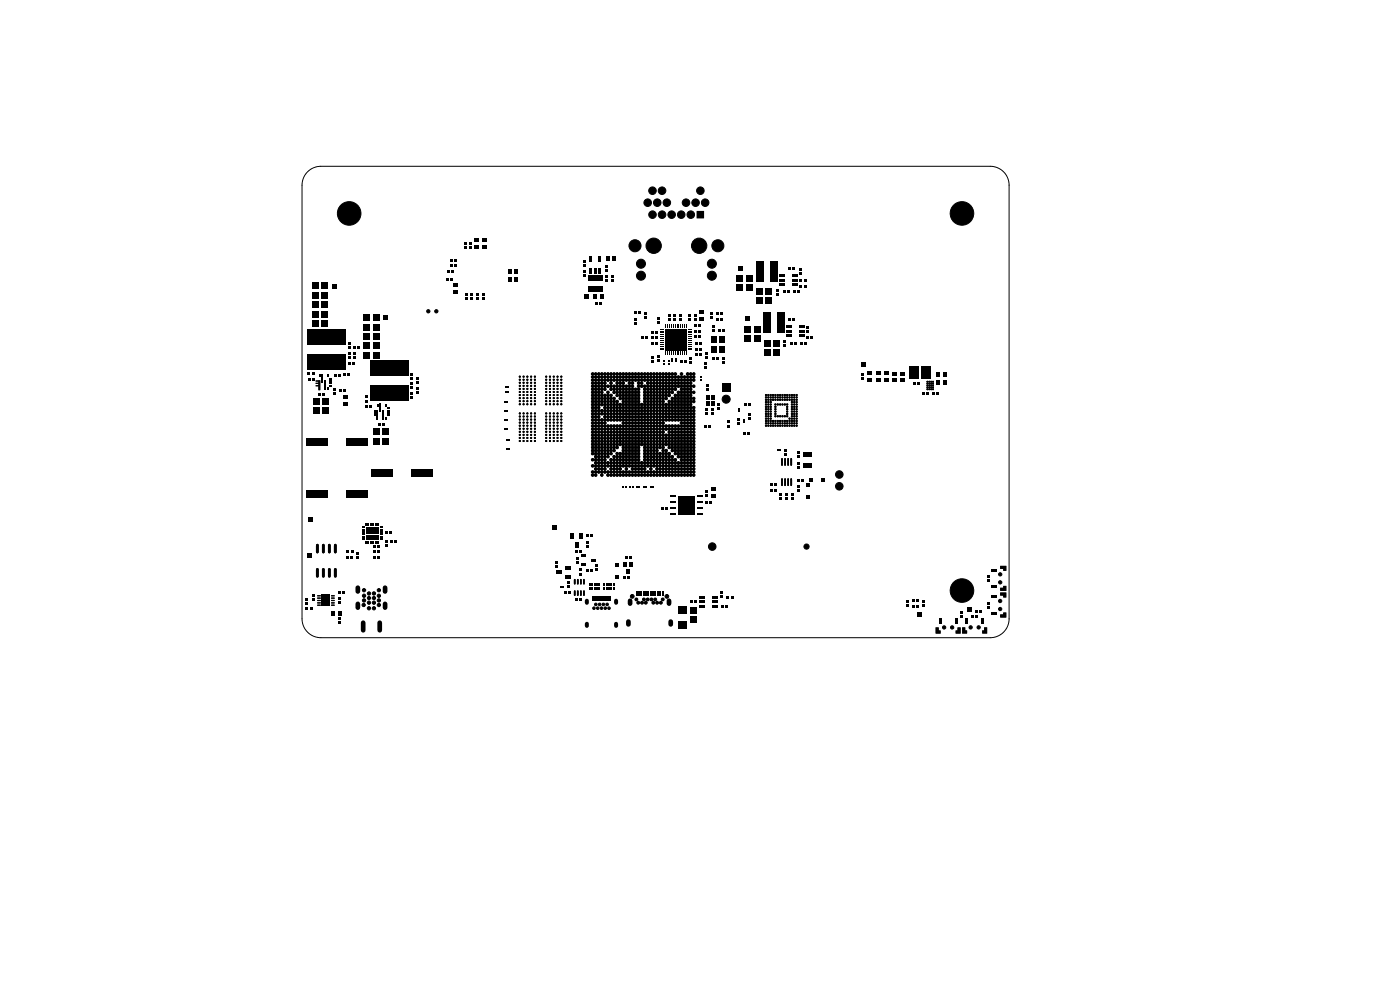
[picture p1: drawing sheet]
<svg xmlns="http://www.w3.org/2000/svg" width="297mm" height="210mm" viewBox="0 0 297 210" stroke-linecap="round" stroke-linejoin="round" font-family="sans-serif">
<g fill="none" stroke="#000" stroke-width=".3">
<circle cx="135" cy="127.2" r=".15"/>
<circle cx="135.4" cy="127.9" r=".15"/>
<circle cx="136.2" cy="127.9" r=".15"/>
<circle cx="136.6" cy="127.2" r=".15"/>
<circle cx="137" cy="127.9" r=".15"/>
<circle cx="137.4" cy="127.2" r=".15"/>
<circle cx="138.2" cy="127.2" r=".15"/>
<circle cx="138.6" cy="127.9" r=".15"/>
<circle cx="139" cy="127.2" r=".15"/>
<circle cx="139.4" cy="127.9" r=".15"/>
<circle cx="140.2" cy="127.9" r=".15"/>
<circle cx="140.6" cy="127.2" r=".15"/>
</g>
<g fill="#000">
<path d="M66.2 60h1.4v1.3h-1.4zM68.2 60h1.4v1.3h-1.4zM94.6 59h.6v.6h-.6zM94.8 57.4h.6v.6h-.6zM95.4 56h.6v.6h-.6zM95.5 55h.5v.6h-.5zM95.5 59h.6v.6h-.6zM95.7 57.4h.6v.6h-.6zM96.3 56h.5v.6h-.5zM96.3 55h.6v.6h-.6zM98.4 51.4h.5v.6h-.5zM98.4 52.3h.5v.5h-.5z"/>
<path d="M99.5 52.3h.5v.6h-.5zM99.5 51.4h.5v.6h-.5zM100.6 51.9h.9v.8h-.9zM100.6 50.5h.9v.8h-.9zM102.3 51.9h.9v.8h-.9zM102.3 50.5h.9v.8h-.9zM107.7 58.9h.8v.9h-.8zM107.7 57.2h.8v.9h-.8zM109.1 58.9h.8v.9h-.8zM109.1 57.2h.8v.9h-.8zM123.7 55.2h.5v.6h-.5zM123.7 56.1h.5v.5h-.5z"/>
<path d="M123.7 58.2h.5v.5h-.5zM123.7 57.3h.5v.5h-.5zM125.1 57h.6v1.1h-.6zM125.1 54.4h.6v1.1h-.6zM126 57h.6v1.1h-.6zM127 57h.6v1.1h-.6zM127 54.4h.6v1.1h-.6zM124.7 58.5h3.1v1.2h-3.1zM128.5 59.2h.5v.5h-.5zM128.5 58.3h.5v.6h-.5zM128.5 57h.5v.6h-.5zM128.5 56.2h.5v.5h-.5z"/>
<path d="M128.5 54.5h.8v.9h-.8zM129.7 58.3h.6v.6h-.6zM129.7 59.2h.6v.5h-.6zM129.9 54.5h.8v.9h-.8zM147.8 44.8h1.5v1.5h-1.5zM156.3 58.3h1.4v1.4h-1.4zM156.5 56.4h1v1h-1zM158.3 58.3h1.4v1.4h-1.4zM160.5 55.5h1.5v4.4h-1.5zM163.3 55.5h1.6v4.4h-1.6zM165.3 58.2h1.1v.6h-1.1zM165.3 59.2h1.1v.6h-1.1z"/>
<path d="M167.3 56.8h.6v.5h-.6zM168.2 56.8h.5v.5h-.5zM168 59.2h1.1v.6h-1.1zM168 58.2h1.1v.6h-1.1zM169.6 56.9h.6v.6h-.6zM169.6 57.8h.6v.6h-.6zM169.6 59.2h.6v.5h-.6zM170.5 59.2h.6v.5h-.6zM65.3 79h.5v.5h-.5zM66.1 79h.6v.5h-.6zM66.2 66h1.4v1.4h-1.4zM66.2 68h1.4v1.4h-1.4z"/>
<path d="M66.2 62h1.4v1.3h-1.4zM66.2 64h1.4v1.3h-1.4zM67.7 79.4h.2v.6h-.2zM68.2 79.4h.2v1.7h-.2zM68.2 66h1.4v1.4h-1.4zM68.2 68h1.4v1.4h-1.4zM68.2 62h1.4v1.3h-1.4zM68.2 64h1.4v1.3h-1.4zM69.5 79.4h.3v.6h-.3zM70.8 79.4h.6v.5h-.6zM70.5 60.2h1v1h-1zM71.7 79.4h.5v.5h-.5z"/>
<path d="M72.8 79.1h.6v.6h-.6zM65.2 75.1h8.2v3.4h-8.2zM65.2 69.8h8.2v3.4h-8.2zM73.7 79.1h.6v.6h-.6zM73.8 74.7h.5v.6h-.5zM73.8 75.6h.5v.5h-.5zM73.9 76.8h.6v.5h-.6zM73.8 73.4h.5v.6h-.5zM73.8 72.6h.5v.5h-.5zM74.8 76.8h.5v.5h-.5zM75 74.6h.5v.6h-.5zM75 75.5h.5v.6h-.5z"/>
<path d="M75 73.5h.5v.5h-.5zM75.8 73.5h.6v.5h-.6zM77.1 74.7h1.4v1.4h-1.4zM77.1 72.7h1.4v1.4h-1.4zM77.1 66.7h1.4v1.3h-1.4zM77.1 68.7h1.4v1.4h-1.4zM77.1 70.7h1.4v1.4h-1.4zM79.1 74.7h1.4v1.4h-1.4zM79.1 72.7h1.4v1.4h-1.4zM79.1 66.7h1.4v1.3h-1.4zM79.1 68.7h1.4v1.4h-1.4zM79.1 70.7h1.4v1.4h-1.4z"/>
<path d="M81.2 66.8h1v1h-1zM78.4 76.4h8.3v3.3h-8.3zM87 79.1h.6v.6h-.6zM96.1 60.1h.9v.8h-.9zM96.1 61.5h.9v.8h-.9zM98.6 62.2h.5v.5h-.5zM98.6 63h.5v.6h-.5zM99.8 62.2h.5v.5h-.5zM99.8 63h.5v.6h-.5zM101 62.2h.5v.5h-.5zM101 63h.5v.6h-.5zM102.2 62.2h.5v.5h-.5z"/>
<path d="M102.2 63h.5v.6h-.5zM123.9 62.3h1v1h-1zM125.9 62.4h.8v.9h-.8zM126.3 64h.6v.6h-.6zM127.2 64h.6v.6h-.6zM124.7 60.7h3.1v1.2h-3.1zM127.3 62.4h.8v.9h-.8zM134.5 68.3h.5v.5h-.5zM134.5 67.4h.5v.6h-.5zM134.5 66.1h.6v.6h-.6zM135.4 66.1h.5v.6h-.5zM136 71.4h.5v.5h-.5z"/>
<path d="M136.9 71.4h.5v.5h-.5zM136.6 67h.5v.6h-.5zM136.6 66.1h.5v.6h-.5zM138 71.4h.6v.6h-.6zM138.2 70.2h.5v.5h-.5zM138 72.6h.6v.6h-.6zM138.2 76.3h.6v.6h-.6zM138.2 75.4h.6v.6h-.6zM138.9 71.4h.6v.6h-.6zM139 70.2h.5v.5h-.5zM139.5 67.2h.5v.6h-.5zM139.5 68.1h.5v.6h-.5z"/>
<path d="M138.9 72.6h.6v.6h-.6zM139.5 76.3h.5v.5h-.5zM139.5 75.5h.5v.5h-.5zM140.2 69.7h.6v.2h-.6zM140.2 70.1h.6v.2h-.6zM140.2 70.5h.6v.2h-.6zM140.2 70.9h.6v.2h-.6zM140.2 71.3h.6v.2h-.6zM140.2 71.7h.6v.2h-.6zM140.2 72.1h.6v.2h-.6zM140.2 72.5h.6v.2h-.6zM140.2 72.9h.6v.2h-.6z"/>
<path d="M140.2 73.3h.6v.2h-.6zM140.2 73.7h.6v.2h-.6zM140.2 74.1h.6v.2h-.6zM140.7 77h.4v.4h-.4zM140.7 76.4h.4v.4h-.4zM141.1 68.8h.2v.6h-.2zM141.1 74.6h.2v.7h-.2zM141.7 76.4h.3v.4h-.3zM141.7 77h.3v.4h-.3zM141.5 68.8h.2v.6h-.2zM141.5 74.6h.2v.7h-.2zM141.9 68.8h.2v.6h-.2z"/>
<path d="M141.9 74.6h.2v.7h-.2zM141.7 67.5h.6v.5h-.6zM141.7 66.6h.6v.6h-.6zM142.4 75.9h.3v.3h-.3zM142.4 76.4h.3v.4h-.3zM142.3 68.8h.2v.6h-.2zM142.3 74.6h.2v.7h-.2zM142.7 68.8h.2v.6h-.2zM142.7 74.6h.2v.7h-.2zM143.1 68.8h.2v.6h-.2zM143.1 74.6h.2v.7h-.2zM142.9 67.5h.6v.5h-.6z"/>
<path d="M142.9 66.6h.6v.6h-.6zM143.3 76.4h.3v.4h-.3zM143.3 75.9h.3v.3h-.3zM143.5 68.8h.2v.6h-.2zM143.5 74.6h.2v.7h-.2zM143.9 68.8h.2v.6h-.2zM143.9 74.6h.2v.7h-.2zM144.3 68.8h.2v.6h-.2zM144.3 74.6h.2v.7h-.2zM144.1 67.5h.6v.5h-.6zM144.1 66.6h.6v.6h-.6zM144.3 76.4h.5v.5h-.5z"/>
<path d="M144.7 68.8h.2v.6h-.2zM144.7 74.6h.2v.7h-.2zM145.1 68.8h.2v.6h-.2zM145.1 74.6h.2v.7h-.2zM141.2 69.8h4.5v4.5h-4.5zM145.1 76.4h.6v.5h-.6zM145.5 68.8h.2v.6h-.2zM145.5 74.6h.2v.7h-.2zM146 66.7h.6v.6h-.6zM146 67.6h.6v.6h-.6zM146.3 75.7h.5v.6h-.5zM146.3 76.6h.5v.6h-.5z"/>
<path d="M146 74.1h.7v.2h-.7zM146 73.7h.7v.2h-.7zM146 73.3h.7v.2h-.7zM146 72.9h.7v.2h-.7zM146 72.5h.7v.2h-.7zM146 72.1h.7v.2h-.7zM146 71.7h.7v.2h-.7zM146 71.3h.7v.2h-.7zM146 70.9h.7v.2h-.7zM146 70.5h.7v.2h-.7zM146 70.1h.7v.2h-.7zM146 69.7h.7v.2h-.7z"/>
<path d="M147.3 66.7h.5v.6h-.5zM147.3 67.6h.5v.6h-.5zM147.3 70h.5v.5h-.5zM147.3 71.2h.5v.5h-.5zM147.2 68.8h.6v.5h-.6zM147.5 72.7h.6v.5h-.6zM147.5 75h.6v.6h-.6zM147.5 73.8h.6v.6h-.6zM148.1 70h.6v.5h-.6zM148.5 79.9h.3v.3h-.3zM148.1 71.2h.5v.5h-.5zM148.1 68.8h.6v.5h-.6z"/>
<path d="M148.4 72.7h.5v.5h-.5zM148.4 75h.5v.6h-.5zM148.4 73.8h.5v.6h-.5zM148.5 65.8h.9v.8h-.9zM148.5 67.2h.9v.8h-.9zM149.5 74.7h.6v.6h-.6zM149.5 75.6h.6v.5h-.6zM149.5 77.7h.5v.6h-.5zM149.5 76.8h.5v.6h-.5zM151 71.3h1.2v1.4h-1.2zM151 73.5h1.2v1.4h-1.2zM151 75.7h.6v.5h-.6z"/>
<path d="M151.1 68.9h.5v.6h-.5zM151.1 69.8h.5v.5h-.5zM150.6 67h.5v.6h-.5zM150.6 66.2h.5v.5h-.5zM151.9 67.4h.6v.5h-.6zM151.9 75.7h.6v.5h-.6zM151.9 66.2h.6v.5h-.6zM152.7 73.5h1.2v1.4h-1.2zM152.7 71.3h1.2v1.4h-1.2zM152.8 67.4h.5v.5h-.5zM152.8 66.2h.6v.5h-.6zM152.3 69.8h.6v.5h-.6z"/>
<path d="M153.1 75.7h.6v.6h-.6zM153.1 76.6h.6v.5h-.6zM153.2 69.8h.5v.5h-.5zM156.3 60.3h1.4v1.4h-1.4zM158 69.1h1.3v1.5h-1.3zM158 71.1h1.3v1.5h-1.3zM158.3 60.3h1.4v1.4h-1.4zM158.1 67h1v1h-1zM160 69.1h1.4v1.5h-1.4zM160 71.1h1.4v1.5h-1.4zM160.4 63.2h1.4v1.3h-1.4zM160.4 61.2h1.4v1.3h-1.4z"/>
<path d="M162 74.1h1.4v1.4h-1.4zM162 72.2h1.4v1.3h-1.4zM162.4 63.2h1.4v1.3h-1.4zM162.4 61.2h1.4v1.3h-1.4zM162 66.2h1.5v4.4h-1.5zM164 74.1h1.4v1.4h-1.4zM164 72.2h1.4v1.3h-1.4zM164.6 62.3h.5v.5h-.5zM164.6 61.4h.5v.5h-.5zM164.8 66.2h1.6v4.4h-1.6zM165.3 60.1h1.1v.6h-1.1zM166.1 61.6h.5v.5h-.5z"/>
<path d="M166.2 73.1h.5v.6h-.5zM166.2 72.2h.5v.6h-.5zM167 61.6h.5v.5h-.5zM167.1 67.6h.6v.5h-.6zM166.9 69h1.1v.6h-1.1zM166.9 69.9h1.1v.6h-1.1zM166.9 70.9h1.1v.6h-1.1zM167.6 72.5h.6v.5h-.6zM168 67.6h.5v.5h-.5zM168.2 61.6h.6v.6h-.6zM168.5 72.5h.6v.5h-.6zM168 60.1h1.1v.6h-1.1z"/>
<path d="M169.1 61.6h.6v.6h-.6zM169.6 60.4h.6v.6h-.6zM169.7 72.5h.6v.5h-.6zM169.6 70.9h1.1v.6h-1.1zM169.6 69.9h1.1v.6h-1.1zM169.6 69h1.1v.6h-1.1zM171 69.1h.6v.6h-.6zM171 70h.6v.5h-.6zM170.5 60.4h.6v.6h-.6zM170.6 72.5h.5v.5h-.5zM171.1 71.3h.5v.5h-.5zM171.9 71.3h.6v.5h-.6z"/>
<path d="M182.7 76.9h1v1h-1zM182.7 79.2h.6v.6h-.6zM184.1 78.8h.9v.8h-.9zM185.8 78.8h.9v.8h-.9zM187.6 78.8h.9v.8h-.9zM189.3 78.9h.9v.8h-.9zM191 78.9h.9v.8h-.9zM192.9 77.7h1.9v2.7h-1.9zM195.4 77.7h1.9v2.7h-1.9zM198.7 78.9h.8v.9h-.8zM200.1 78.9h.8v.9h-.8zM65 92.9h4.5v1.7h-4.5z"/>
<path d="M65.3 80.2h.5v.5h-.5zM66.1 80.2h.6v.5h-.6zM67 80.7h.9v2.1h-.4v-.8h-.5v-.3h.5v-.2h-.5v-.3h.5v-.2h-.5zM66.3 86.5h1.5v1.3h-1.5zM66.4 84.4h1.4v1.4h-1.4zM67.4 83.4h.6v.5h-.6zM68.3 83.4h.6v.5h-.6zM69.5 82.2h.3v.6h-.3zM68.3 86.5h1.5v1.3h-1.5zM68.4 84.4h1.4v1.4h-1.4zM69.8 81.7h.6v.3h-.6zM69.8 81.2h.6v.3h-.6z"/>
<path d="M69.8 80.7h.6v.3h-.6zM69.8 80.2h.6v.3h-.6zM70.8 83.2h.5v.5h-.5zM70.8 82.3h.5v.6h-.5zM72 82.5h.6v.6h-.6zM73.4 92.9h4.5v1.7h-4.5zM72.9 82.5h.5v.6h-.5zM72.9 85.3h.9v.8h-.9zM72.9 83.8h.9v.8h-.9zM77.4 84.8h.6v.6h-.6zM77.4 83.9h.6v.6h-.6zM77.4 86h.6v.6h-.6z"/>
<path d="M78.3 86h.6v.6h-.6zM79.3 88h.8v.2h-.8zM79.3 87.5h.8v.2h-.8zM79.3 87h.8v.2h-.8zM80 85.7h.2v.6h-.2zM79.1 90.9h1.4v1.3h-1.4zM79.2 93h1.4v1.3h-1.4zM80.5 85.7h.2v1.7h-.2zM80.2 89.7h.6v.5h-.6zM81.1 89.7h.5v.5h-.5zM81.8 85.7h.2v.6h-.2zM81.8 88.5h.2v.6h-.2z"/>
<path d="M81.1 90.9h1.4v1.3h-1.4zM81.2 93h1.4v1.3h-1.4zM82.1 88h.6v.2h-.6zM82.1 87.5h.6v.2h-.6zM82.1 87h.6v.2h-.6zM82.1 86.5h.6v.2h-.6zM78.4 81.7h8.3v3.3h-8.3zM87 81.1h.6v.6h-.6zM87 82h.6v.6h-.6zM87 84.1h.6v.6h-.6zM87 83.2h.6v.6h-.6zM87 80h.6v.6h-.6z"/>
<path d="M88.3 80.9h.5v.6h-.5zM88.3 80h.5v.6h-.5zM88.3 83.1h.6v.5h-.6zM88.3 82.2h.6v.6h-.6zM107 86.9h.3v.4h-.3zM107 88.9h.3v.3h-.3zM107 90.8h.3v.3h-.3zM107 85h.3v.3h-.3zM107.1 81.9h.3v.3h-.3zM107.1 83.1h.3v.3h-.3zM107.3 93.1h.4v.3h-.4zM107.3 95h.4v.3h-.4z"/>
<path d="M107.5 86.9h.3v.4h-.3zM107.5 88.9h.3v.3h-.3zM107.5 90.8h.3v.3h-.3zM107.5 85h.3v.3h-.3zM107.6 81.9h.3v.3h-.3zM107.6 83.1h.3v.3h-.3zM107.8 93.1h.3v.3h-.3zM107.8 95h.3v.3h-.3zM138 96.7h.3v.3h-.3zM138.4 96.7h.3v.3h-.3zM148.5 80.4h.3v.3h-.3zM149.7 86.6h.5v.5h-.5z"/>
<path d="M149.7 87.4h.5v.6h-.5zM149.8 83.8h.8v.9h-.8zM149.8 85.1h.8v.9h-.8zM149.9 81.5h.5v.6h-.5zM149.9 82.4h.5v.5h-.5zM149.4 90.1h.6v.5h-.6zM150.8 85.1h.8v.9h-.8zM150.8 83.8h.8v.9h-.8zM150.3 90.1h.6v.5h-.6zM150.9 87.4h.5v.6h-.5zM150.9 86.6h.5v.5h-.5zM152.3 85.5h.5v.6h-.5z"/>
<path d="M152.3 86.4h.5v.5h-.5zM153.2 81.3h1.7v1.7h-1.7zM154.2 89.2h.5v.6h-.5zM154.2 90.1h.5v.6h-.5zM156.6 86.6h.3v.3h-.3zM156.6 87.1h.3v.3h-.3zM156.5 89.6h.5v.6h-.5zM156.5 88.8h.5v.5h-.5zM157.7 91.7h.5v.5h-.5zM157.7 89h.3v.3h-.3zM157.7 89.4h.3v.3h-.3zM157.9 85.5h.6v.5h-.6z"/>
<path d="M158.5 91.7h.6v.5h-.6zM158.8 85.5h.5v.5h-.5zM158.7 88.6h.5v.5h-.5zM158.7 87.7h.5v.5h-.5zM164.9 95.3h.3v.3h-.3zM165.4 95.3h.3v.3h-.3zM166.3 95.3h.5v.5h-.5zM166.3 96.1h.5v.6h-.5zM169.2 98h.5v.6h-.5zM169.2 98.9h.5v.5h-.5zM169.1 96.5h.6v.6h-.6zM169.1 95.6h.6v.6h-.6z"/>
<path d="M170.4 96.1h1.7v.8h-1.7zM170.4 98.4h1.7v.8h-1.7zM182.7 80.1h.6v.6h-.6zM184.1 80.2h.9v.8h-.9zM185.8 80.2h.9v.8h-.9zM187.6 80.2h.9v.8h-.9zM189.3 80.3h.9v.8h-.9zM191 80.3h.9v.8h-.9zM193.7 81.1h.6v.6h-.6zM194.6 81.1h.6v.6h-.6zM195.6 83.3h.5v.5h-.5zM196.4 83.3h.6v.5h-.6z"/>
<path d="M197.7 83.3h.5v.5h-.5zM198.5 83.3h.6v.5h-.6zM198.6 80.7h.8v.9h-.8zM200 80.7h.8v.9h-.8zM65 103.9h4.6v1.6h-4.6zM65.1 117.4h1v1h-1zM65.4 109.7h1v1h-1zM73.4 103.9h4.5v1.6h-4.5zM73.5 118h.6v.5h-.6zM73.5 116.7h.6v.5h-.6zM74.4 118h.5v.5h-.5zM74.4 116.7h.6v.5h-.6z"/>
<path d="M75.6 117.9h.5v.6h-.5zM75.6 117.1h.5v.5h-.5zM76.7 111.7h.6v.3h-.6zM76.7 112.2h.6v.3h-.6zM76.7 112.7h.6v.3h-.6zM76.7 113.2h.6v.3h-.6zM76.7 113.7h.6v.3h-.6zM76.7 114.2h.6v.3h-.6zM77.5 114.7h.3v.6h-.3zM77.5 110.9h.3v.6h-.3zM77.6 111.7h2.7v1.5h-2.7zM77.6 113.6h2.7v.8h-2.7z"/>
<path d="M78 114.7h.3v.6h-.3zM78 110.9h.3v.6h-.3zM78.5 114.7h.3v.6h-.3zM78.5 110.9h.3v.6h-.3zM78.8 99.5h4.5v1.7h-4.5zM79 114.7h.3v.6h-.3zM79 110.9h.3v.6h-.3zM79.5 114.7h.3v.6h-.3zM79.5 110.9h.3v.6h-.3zM79.2 115.6h.6v.5h-.6zM79.2 116.7h.6v.6h-.6zM79.2 117.9h.6v.6h-.6z"/>
<path d="M80 114.7h.3v.6h-.3zM80 110.9h.3v.6h-.3zM80.5 114.2h.7v.3h-.7zM80.5 113.7h.7v.3h-.7zM80.5 113.2h.7v.3h-.7zM80.5 112.7h.7v.3h-.7zM80.5 112.2h.7v.3h-.7zM80.5 111.7h.7v.3h-.7zM80.1 115.6h.5v.5h-.5zM80.1 116.7h.5v.6h-.5zM80.1 117.9h.5v.6h-.5zM81.6 112.8h.6v.5h-.6z"/>
<path d="M81.6 115.5h.6v.6h-.6zM81.6 114.6h.6v.6h-.6zM82.5 112.8h.6v.5h-.6zM82.8 114.6h.6v.6h-.6zM83.7 114.6h.6v.6h-.6zM87.2 99.5h4.5v1.7h-4.5zM117.2 111.4h1v1h-1zM117.8 119.1h.5v.6h-.5zM121 113h.7v1.3h-.7zM122.1 116.7h.5v.5h-.5zM122 115h.7v1.3h-.7zM122.2 119h.6v.6h-.6z"/>
<path d="M122.2 118.2h.6v.5h-.6zM123 116.7h.5v.5h-.5zM122.9 113h.7v1.3h-.7zM123.2 117.6h1.1v.6h-1.1zM123.2 119.5h1.1v.6h-1.1zM124.3 113.4h.6v.5h-.6zM124.3 114.7h.6v.6h-.6zM124.3 115.6h.6v.5h-.6zM125.2 113.4h.5v.5h-.5zM125.4 118.6h1.1v.5h-1.1zM132.1 103.1h.3v.3h-.3zM132.6 118h.6v.6h-.6z"/>
<path d="M132.6 103.1h.3v.3h-.3zM132.3 119.3h.8v.9h-.8zM133.5 118h.5v.6h-.5zM133.6 103.1h.3v.3h-.3zM134 103.1h.3v.3h-.3zM133.6 119.3h.8v.9h-.8zM135 103.1h.3v.3h-.3zM135.5 103.1h.3v.3h-.3zM136.5 103.1h.3v.3h-.3zM137 103.1h.3v.3h-.3zM137.9 103.1h.3v.3h-.3zM138.4 103.1h.3v.3h-.3z"/>
<path d="M140.2 107.6h.5v.5h-.5zM141 107.6h.6v.5h-.6zM142.1 105.1h1.1v.4h-1.1zM142.1 106.4h1.1v.4h-1.1zM142.1 107.6h1.1v.4h-1.1zM142.1 108.9h1.1v.4h-1.1zM143.9 105.2h3.4v4h-3.4zM147.9 108.9h1.1v.4h-1.1zM147.9 107.6h1.1v.4h-1.1zM147.9 106.4h1.1v.4h-1.1zM147.9 105.1h1.1v.4h-1.1zM149.6 104.1h.5v.5h-.5z"/>
<path d="M149.6 104.9h.5v.6h-.5zM149.5 106.3h.6v.6h-.6zM150.9 103.3h.9v.8h-.9zM150.9 104.7h.9v.8h-.9zM150.4 106.3h.5v.6h-.5zM163.3 103.8h.6v.5h-.6zM163.4 102.5h.5v.5h-.5zM164.2 103.8h.6v.5h-.6zM164.2 102.5h.6v.5h-.6zM165.4 104.6h.5v.6h-.5zM165.4 105.5h.5v.6h-.5zM166.6 104.6h.5v.6h-.5z"/>
<path d="M166.6 105.5h.5v.6h-.5zM167.8 104.6h.5v.6h-.5zM167.8 105.5h.5v.6h-.5zM169.1 103h.5v.5h-.5zM169.1 103.8h.5v.6h-.5zM169.1 101.6h.6v.5h-.6zM170 101.6h.5v.5h-.5zM171.1 102.6h.8v.8h-.8zM171.1 105h.8v.8h-.8zM171.7 101.5h.8v.8h-.8zM174.1 101.5h.8v.8h-.8zM64.9 127.7h.5v.5h-.5z"/>
<path d="M64.9 126.8h.5v.6h-.5zM64.8 128.9h.6v.5h-.6zM65.7 128.9h.6v.5h-.6zM66.3 126.9h.5v.5h-.5zM66.3 126h.5v.6h-.5zM67.3 126.3h.7v.2h-.7zM67.3 126.8h.7v.2h-.7zM67.3 127.3h.7v.2h-.7zM67.3 127.8h.7v.2h-.7zM67.3 128.3h.7v.2h-.7zM68.4 127.6h.6l-.1 .9-.6-.1zM68.4 126.3l.6 .1-.1 .8h-.6z"/>
<path d="M69.3 127.6h.6l-.1 .9-.6-.1zM69.3 126.3l.6 .1-.1 .8h-.6zM68.2 126.1h1.8v2.5h-1.8zM70.3 129.6h.8v.9h-.8zM70.3 128.3h.7v.2h-.7zM70.3 127.8h.7v.2h-.7zM70.3 127.3h.7v.2h-.7zM70.3 126.8h.7v.2h-.7zM70.3 126.3h.7v.2h-.7zM71.7 129.6h.8v.9h-.8zM71.9 130.9h.5v.6h-.5zM71.9 131.8h.5v.5h-.5z"/>
<path d="M71.7 127.6h.5v.6h-.5zM71.7 126.8h.5v.5h-.5zM71.7 125.5h.6v.5h-.6zM72.6 125.5h.6v.5h-.6zM117.9 121h1.2v.7h-1.2zM117.8 120h.5v.6h-.5zM118.9 124.4h.3v.3h-.3zM119.3 124.4h.3v.3h-.3zM119.7 125.5h.6v.5h-.6zM119.9 122h1.2v.7h-1.2zM119.9 120.1h1.2v.7h-1.2zM120.6 125.5h.6v.5h-.6z"/>
<path d="M120.3 124.2h.5v.5h-.5zM120.3 123.3h.5v.5h-.5zM122.1 126.9h.5v.6h-.5zM122.9 126.9h.5v.6h-.5zM122.8 121.5h.5v.6h-.5zM122.8 120.6h.5v.6h-.5zM124.4 120.8h.5v.6h-.5zM125 124.6h.2v.6h-.2zM125 123.8h.2v.6h-.2zM125.2 120.8h.5v.6h-.5zM125.5 124.6h.2v.6h-.2zM125.5 123.8h.2v.6h-.2z"/>
<path d="M125.7 126.5h.2v1h-.2zM125.9 124.6h.4v.6h-.4zM125.9 123.8h.4v.6h-.4zM126.1 126.5h.2v1h-.2zM126.5 126.5h.2v1h-.2zM126.5 124.6h.2v.6h-.2zM126.5 123.8h.2v.6h-.2zM126.2 120.5h.6v.6h-.6zM126.2 119.7h.6v.5h-.6zM126.9 126.5h.2v1h-.2zM127 124.6h.2v.6h-.2zM127 123.8h.2v.6h-.2z"/>
<path d="M127.3 126.5h.2v1h-.2zM127.7 126.5h.2v1h-.2zM128.1 126.5h.2v1h-.2zM128.1 124.6h.2v.6h-.2zM128.1 123.8h.2v.6h-.2zM128.5 126.5h.2v1h-.2zM128.6 124.6h.2v.6h-.2zM128.6 123.8h.2v.6h-.2zM128.9 126.5h.2v1h-.2zM129 124.6h.4v.6h-.4zM129 123.8h.4v.6h-.4zM129.3 126.5h.2v1h-.2z"/>
<path d="M129.6 124.6h.2v.6h-.2zM129.6 123.8h.2v.6h-.2zM130.1 124.6h.2v.6h-.2zM130.1 123.8h.2v.6h-.2zM130.5 121.9h.8v.8h-.8zM130.5 119.5h.8v.8h-.8zM132.2 122.3h.5v.5h-.5zM133 122.3h.6v.5h-.6zM132.9 120.9h.8v.9h-.8zM134.9 125.5h.3v.9h-.3zM135.4 125.5h.3v.9h-.3zM135.9 125.5h.3v.9h-.3z"/>
<path d="M136.4 125.5h.3v.9h-.3zM136.9 125.5h.3v.9h-.3zM137.4 125.5h.3v.9h-.3zM137.9 125.5h.3v.9h-.3zM138.4 125.5h.3v.9h-.3zM138.9 125.5h.3v.9h-.3zM139.4 125.5h.3v.9h-.3zM139.9 125.5h.3v.9h-.3zM140.4 125.5h.3v.9h-.3zM143.9 131.8h1.7v1.5h-1.7zM143.9 128.6h1.7v1.5h-1.7zM146.4 127.4h.6v.6h-.6z"/>
<path d="M147.3 127.4h.6v.6h-.6zM146.5 130.7h1.4v1.4h-1.4zM146.5 128.7h1.4v1.4h-1.4zM148.4 126.4h1.1v.6h-1.1zM148.4 127.4h1.1v.6h-1.1zM148.4 128.3h1.1v.6h-1.1zM151.1 128.3h1.1v.6h-1.1zM151.1 127.4h1.1v.6h-1.1zM151.1 126.4h1.1v.6h-1.1zM152.9 125.5h.5v.5h-.5zM152.9 126.3h.5v.6h-.5zM152.9 128.4h.6v.5h-.6z"/>
<path d="M153.8 128.4h.5v.5h-.5zM154.1 126.4h.6v.5h-.6zM155 126.4h.6v.5h-.6zM192.2 127.4h.5v.5h-.5zM192.2 128.2h.5v.6h-.5zM193.5 128.4h.6v.5h-.6zM193.5 127.1h.6v.6h-.6zM194.4 128.4h.6v.5h-.6zM194.4 127.1h.5v.6h-.5zM194.5 130h1v1h-1zM195.7 128.2h.6v.6h-.6zM195.7 127.4h.6v.5h-.6z"/>
<path d="M198.5 133.1h.6v.6h.4v.7h-1zM199.1 131.2h.6v1.2h-.6zM202.5 131.2h.6v1.2h-.6zM203.1 133.1h.7v1.3h-1.1v-.7h.4zM203.7 129.6h.5v.5h-.5zM203.7 130.4h.5v.6h-.5zM204.1 133.1h.7v.6h.4v.7h-1.1zM204.8 131.2h.6v1.2h-.6zM205.3 128.9h1v1h-1zM205.9 130.6h.6v.5h-.6zM206.8 130.6h.6v.5h-.6zM207 129.4h.4v.6h-.4z"/>
<path d="M208.2 131.2h.6v1.2h-.6zM207.8 129.4h.5v.6h-.5zM208.8 133.1h.6v1.3h-1v-.7h.4zM209.4 122h.5v.6h-.5zM209.4 122.9h.5v.5h-.5zM209.5 127.7h.5v.5h-.5zM209.5 128.5h.5v.6h-.5zM210.3 126.3h1.2v.6h-1.2zM210.3 129.7h1.2v.6h-1.2zM210.3 120.7h1.2v.6h-1.2zM210.3 124.1h1.2v.6h-1.2zM212.2 130.3h.6v-.4h.7v1.1h-1.3z"/>
<path d="M212.2 124.7h.6v-.4h.7v1h-1.3zM212.2 125.7h1.3v1h-.7v-.4h-.6zM212.2 120h1.3v1.1h-.7v-.4h-.6z"/>
</g>
<g fill="none" stroke="#000" stroke-width=".37">
<path d="M165.9 97.3v1.4M166.5 97.3v1.4M167.2 97.3v1.4M167.9 97.3v1.4M165.9 101.6v1.3M166.5 101.6v1.3M167.2 101.6v1.3M167.9 101.6v1.3M121.9 123v.8M121.9 125.4v.9M122.6 123v.8M122.6 125.4v.9"/>
<path d="M123.2 123v.8M123.2 125.4v.9M123.9 123v.8M123.9 125.4v.9"/>
</g>
<g fill="#000" stroke="#000" stroke-width=".21">
<circle cx="72.2" cy="45.3" r=".4"/>
<circle cx="72.7" cy="46.6" r=".4"/>
<circle cx="72.7" cy="43.9" r=".4"/>
<circle cx="74.1" cy="45.3" r="2.5"/>
<circle cx="74.1" cy="43.4" r=".4"/>
<circle cx="74.1" cy="47.2" r=".4"/>
<circle cx="75.4" cy="43.9" r=".4"/>
<circle cx="75.4" cy="46.6" r=".4"/>
<circle cx="76" cy="45.3" r=".4"/>
<circle cx="134.7" cy="52.1" r="1.28"/>
<circle cx="136" cy="58.5" r=".96"/>
<circle cx="136" cy="55.9" r=".96"/>
<circle cx="137.4" cy="43" r=".8"/>
<circle cx="138.4" cy="40.5" r=".8"/>
<circle cx="138.4" cy="45.5" r=".8"/>
<circle cx="138.7" cy="52.1" r="1.62"/>
<circle cx="139.4" cy="43" r=".8"/>
<circle cx="140.4" cy="40.5" r=".8"/>
<circle cx="140.5" cy="45.5" r=".8"/>
<circle cx="141.5" cy="43" r=".8"/>
<circle cx="142.5" cy="45.5" r=".8"/>
<circle cx="144.5" cy="45.5" r=".8"/>
<circle cx="145.5" cy="43" r=".8"/>
<circle cx="146.5" cy="45.5" r=".8"/>
<circle cx="147.6" cy="43" r=".8"/>
<circle cx="148.3" cy="52.1" r="1.62"/>
<circle cx="148.6" cy="40.5" r=".8"/>
<circle cx="149.6" cy="43" r=".8"/>
<circle cx="151" cy="55.9" r=".96"/>
<circle cx="151" cy="58.5" r=".96"/>
<circle cx="152.3" cy="52.1" r="1.28"/>
<circle cx="202.2" cy="45.3" r=".4"/>
<circle cx="202.7" cy="46.6" r=".4"/>
<circle cx="202.7" cy="43.9" r=".4"/>
<circle cx="204.1" cy="45.3" r="2.5"/>
<circle cx="204.1" cy="43.4" r=".4"/>
<circle cx="204.1" cy="47.2" r=".4"/>
<circle cx="205.4" cy="46.6" r=".4"/>
<circle cx="205.4" cy="43.9" r=".4"/>
<circle cx="206" cy="45.3" r=".4"/>
<circle cx="90.9" cy="66" r=".35"/>
<circle cx="92.6" cy="66" r=".35"/>
<circle cx="110.3" cy="79.9" r=".12"/>
<circle cx="111.1" cy="79.9" r=".12"/>
<circle cx="111.9" cy="79.9" r=".12"/>
<circle cx="112.7" cy="79.9" r=".12"/>
<circle cx="113.5" cy="79.9" r=".12"/>
<circle cx="115.9" cy="79.9" r=".12"/>
<circle cx="116.7" cy="79.9" r=".12"/>
<circle cx="117.5" cy="79.9" r=".12"/>
<circle cx="118.3" cy="79.9" r=".12"/>
<circle cx="119.1" cy="79.9" r=".12"/>
<circle cx="125.7" cy="80" r=".27"/>
<circle cx="125.7" cy="79.3" r=".27"/>
<circle cx="125.7" cy="79.3" r=".17"/>
<circle cx="125.7" cy="80" r=".17"/>
<circle cx="126.4" cy="79.3" r=".17"/>
<circle cx="126.4" cy="80" r=".17"/>
<circle cx="126.4" cy="79.3" r=".27"/>
<circle cx="126.4" cy="80" r=".27"/>
<circle cx="127" cy="79.3" r=".17"/>
<circle cx="127" cy="80" r=".17"/>
<circle cx="127" cy="79.3" r=".27"/>
<circle cx="127" cy="80" r=".27"/>
<circle cx="127.7" cy="79.3" r=".17"/>
<circle cx="127.7" cy="80" r=".17"/>
<circle cx="127.7" cy="80" r=".27"/>
<circle cx="127.7" cy="79.3" r=".27"/>
<circle cx="128.3" cy="79.3" r=".17"/>
<circle cx="128.3" cy="80" r=".17"/>
<circle cx="128.3" cy="80" r=".27"/>
<circle cx="128.3" cy="79.3" r=".27"/>
<circle cx="129" cy="79.3" r=".17"/>
<circle cx="129" cy="80" r=".17"/>
<circle cx="129" cy="79.3" r=".27"/>
<circle cx="129" cy="80" r=".27"/>
<circle cx="129.6" cy="79.3" r=".17"/>
<circle cx="129.6" cy="80" r=".17"/>
<circle cx="129.6" cy="79.3" r=".27"/>
<circle cx="129.6" cy="80" r=".27"/>
<circle cx="130.3" cy="79.3" r=".17"/>
<circle cx="130.3" cy="80" r=".17"/>
<circle cx="130.3" cy="80" r=".27"/>
<circle cx="130.3" cy="79.3" r=".27"/>
<circle cx="130.9" cy="79.3" r=".17"/>
<circle cx="130.9" cy="80" r=".17"/>
<circle cx="130.9" cy="79.3" r=".27"/>
<circle cx="130.9" cy="80" r=".27"/>
<circle cx="131.6" cy="79.3" r=".17"/>
<circle cx="131.6" cy="79.3" r=".27"/>
<circle cx="131.6" cy="80" r=".27"/>
<circle cx="131.6" cy="80" r=".17"/>
<circle cx="132.2" cy="79.3" r=".17"/>
<circle cx="132.2" cy="80" r=".27"/>
<circle cx="132.2" cy="79.3" r=".27"/>
<circle cx="132.2" cy="80" r=".17"/>
<circle cx="132.9" cy="79.3" r=".17"/>
<circle cx="132.9" cy="80" r=".27"/>
<circle cx="132.9" cy="79.3" r=".27"/>
<circle cx="132.9" cy="80" r=".17"/>
<circle cx="133.5" cy="79.3" r=".17"/>
<circle cx="133.5" cy="79.3" r=".27"/>
<circle cx="133.5" cy="80" r=".27"/>
<circle cx="133.5" cy="80" r=".17"/>
<circle cx="134.2" cy="79.3" r=".17"/>
<circle cx="134.2" cy="79.3" r=".27"/>
<circle cx="134.2" cy="80" r=".27"/>
<circle cx="134.2" cy="80" r=".17"/>
<circle cx="134.8" cy="79.3" r=".17"/>
<circle cx="134.8" cy="79.3" r=".27"/>
<circle cx="134.8" cy="80" r=".27"/>
<circle cx="134.8" cy="80" r=".17"/>
<circle cx="135.5" cy="79.3" r=".17"/>
<circle cx="135.5" cy="79.3" r=".27"/>
<circle cx="135.5" cy="80" r=".27"/>
<circle cx="135.5" cy="80" r=".17"/>
<circle cx="136.1" cy="79.3" r=".27"/>
<circle cx="136.1" cy="80" r=".27"/>
<circle cx="136.1" cy="79.3" r=".17"/>
<circle cx="136.1" cy="80" r=".17"/>
<circle cx="136.8" cy="80" r=".27"/>
<circle cx="136.8" cy="79.3" r=".27"/>
<circle cx="136.8" cy="79.3" r=".17"/>
<circle cx="136.8" cy="80" r=".17"/>
<circle cx="137.4" cy="79.3" r=".27"/>
<circle cx="137.4" cy="80" r=".27"/>
<circle cx="137.4" cy="79.3" r=".17"/>
<circle cx="137.4" cy="80" r=".17"/>
<circle cx="138.1" cy="80" r=".27"/>
<circle cx="138.1" cy="79.3" r=".27"/>
<circle cx="138.1" cy="79.3" r=".17"/>
<circle cx="138.1" cy="80" r=".17"/>
<circle cx="138.7" cy="79.3" r=".17"/>
<circle cx="138.7" cy="80" r=".17"/>
<circle cx="138.7" cy="79.3" r=".27"/>
<circle cx="138.7" cy="80" r=".27"/>
<circle cx="139.4" cy="79.3" r=".17"/>
<circle cx="139.4" cy="80" r=".17"/>
<circle cx="139.4" cy="79.3" r=".27"/>
<circle cx="139.4" cy="80" r=".27"/>
<circle cx="140" cy="79.3" r=".17"/>
<circle cx="140" cy="80" r=".17"/>
<circle cx="140" cy="80" r=".27"/>
<circle cx="140" cy="79.3" r=".27"/>
<circle cx="140.7" cy="79.3" r=".17"/>
<circle cx="140.7" cy="80" r=".17"/>
<circle cx="140.7" cy="79.3" r=".27"/>
<circle cx="140.7" cy="80" r=".27"/>
<circle cx="141.3" cy="79.3" r=".17"/>
<circle cx="141.3" cy="80" r=".17"/>
<circle cx="141.3" cy="79.3" r=".27"/>
<circle cx="141.3" cy="80" r=".27"/>
<circle cx="142" cy="79.3" r=".17"/>
<circle cx="142" cy="80" r=".17"/>
<circle cx="142" cy="79.3" r=".27"/>
<circle cx="142" cy="80" r=".27"/>
<circle cx="142.6" cy="79.3" r=".17"/>
<circle cx="142.6" cy="80" r=".17"/>
<circle cx="142.6" cy="79.3" r=".27"/>
<circle cx="142.6" cy="80" r=".27"/>
<circle cx="143.3" cy="79.3" r=".17"/>
<circle cx="143.3" cy="79.3" r=".27"/>
<circle cx="143.3" cy="80" r=".27"/>
<circle cx="143.3" cy="80" r=".17"/>
<circle cx="143.9" cy="80" r=".27"/>
<circle cx="143.9" cy="80" r=".17"/>
<circle cx="144.6" cy="79.3" r=".17"/>
<circle cx="144.6" cy="79.3" r=".27"/>
<circle cx="144.6" cy="80" r=".27"/>
<circle cx="144.6" cy="80" r=".17"/>
<circle cx="145.2" cy="80" r=".27"/>
<circle cx="145.2" cy="80" r=".17"/>
<circle cx="145.9" cy="79.3" r=".17"/>
<circle cx="145.9" cy="79.3" r=".27"/>
<circle cx="145.9" cy="80" r=".27"/>
<circle cx="145.9" cy="80" r=".17"/>
<circle cx="146.5" cy="79.3" r=".17"/>
<circle cx="146.5" cy="79.3" r=".27"/>
<circle cx="146.5" cy="80" r=".27"/>
<circle cx="146.5" cy="80" r=".17"/>
<circle cx="147.2" cy="79.3" r=".17"/>
<circle cx="147.2" cy="79.3" r=".27"/>
<circle cx="147.2" cy="80" r=".27"/>
<circle cx="147.2" cy="80" r=".17"/>
<circle cx="110.3" cy="92.9" r=".12"/>
<circle cx="110.3" cy="81.2" r=".12"/>
<circle cx="110.3" cy="92.3" r=".12"/>
<circle cx="110.3" cy="80.6" r=".12"/>
<circle cx="110.3" cy="82.5" r=".12"/>
<circle cx="110.3" cy="85.8" r=".12"/>
<circle cx="110.3" cy="84.5" r=".12"/>
<circle cx="110.3" cy="81.9" r=".12"/>
<circle cx="110.3" cy="93.6" r=".12"/>
<circle cx="110.3" cy="85.1" r=".12"/>
<circle cx="110.3" cy="83.2" r=".12"/>
<circle cx="110.3" cy="83.8" r=".12"/>
<circle cx="110.3" cy="89" r=".12"/>
<circle cx="110.3" cy="90.3" r=".12"/>
<circle cx="110.3" cy="89.6" r=".12"/>
<circle cx="110.3" cy="87.7" r=".12"/>
<circle cx="110.3" cy="88.3" r=".12"/>
<circle cx="110.3" cy="90.9" r=".12"/>
<circle cx="110.3" cy="91.6" r=".12"/>
<circle cx="111.1" cy="92.9" r=".12"/>
<circle cx="111.1" cy="81.2" r=".12"/>
<circle cx="111.1" cy="92.3" r=".12"/>
<circle cx="111.1" cy="80.6" r=".12"/>
<circle cx="111.1" cy="82.5" r=".12"/>
<circle cx="111.1" cy="85.7" r=".12"/>
<circle cx="111.1" cy="83.2" r=".12"/>
<circle cx="111.1" cy="93.6" r=".12"/>
<circle cx="111.1" cy="85.1" r=".12"/>
<circle cx="111.1" cy="81.9" r=".12"/>
<circle cx="111.1" cy="84.5" r=".12"/>
<circle cx="111.1" cy="83.8" r=".12"/>
<circle cx="111.1" cy="89" r=".12"/>
<circle cx="111.1" cy="89.6" r=".12"/>
<circle cx="111.1" cy="90.3" r=".12"/>
<circle cx="111.1" cy="88.3" r=".12"/>
<circle cx="111.1" cy="87.7" r=".12"/>
<circle cx="111.1" cy="90.9" r=".12"/>
<circle cx="111.1" cy="91.6" r=".12"/>
<circle cx="111.9" cy="92.9" r=".12"/>
<circle cx="111.9" cy="81.2" r=".12"/>
<circle cx="111.9" cy="92.3" r=".12"/>
<circle cx="111.9" cy="80.6" r=".12"/>
<circle cx="111.9" cy="82.5" r=".12"/>
<circle cx="111.9" cy="85.8" r=".12"/>
<circle cx="111.9" cy="93.6" r=".12"/>
<circle cx="111.9" cy="85.1" r=".12"/>
<circle cx="111.9" cy="84.5" r=".12"/>
<circle cx="111.9" cy="81.9" r=".12"/>
<circle cx="111.9" cy="83.2" r=".12"/>
<circle cx="111.9" cy="83.8" r=".12"/>
<circle cx="111.9" cy="89" r=".12"/>
<circle cx="111.9" cy="87.7" r=".12"/>
<circle cx="111.9" cy="89.6" r=".12"/>
<circle cx="111.9" cy="88.3" r=".12"/>
<circle cx="111.9" cy="90.3" r=".12"/>
<circle cx="111.9" cy="90.9" r=".12"/>
<circle cx="111.9" cy="91.6" r=".12"/>
<circle cx="112.7" cy="92.9" r=".12"/>
<circle cx="112.7" cy="81.2" r=".12"/>
<circle cx="112.7" cy="92.3" r=".12"/>
<circle cx="112.7" cy="80.6" r=".12"/>
<circle cx="112.7" cy="85.7" r=".12"/>
<circle cx="112.7" cy="82.5" r=".12"/>
<circle cx="112.7" cy="83.2" r=".12"/>
<circle cx="112.7" cy="93.6" r=".12"/>
<circle cx="112.7" cy="85.1" r=".12"/>
<circle cx="112.7" cy="84.5" r=".12"/>
<circle cx="112.7" cy="81.9" r=".12"/>
<circle cx="112.7" cy="83.8" r=".12"/>
<circle cx="112.7" cy="89" r=".12"/>
<circle cx="112.7" cy="89.6" r=".12"/>
<circle cx="112.7" cy="88.3" r=".12"/>
<circle cx="112.7" cy="90.3" r=".12"/>
<circle cx="112.7" cy="87.7" r=".12"/>
<circle cx="112.7" cy="90.9" r=".12"/>
<circle cx="112.7" cy="91.6" r=".12"/>
<circle cx="113.5" cy="92.9" r=".12"/>
<circle cx="113.5" cy="81.2" r=".12"/>
<circle cx="113.5" cy="92.3" r=".12"/>
<circle cx="113.5" cy="80.6" r=".12"/>
<circle cx="113.5" cy="82.5" r=".12"/>
<circle cx="113.5" cy="85.7" r=".12"/>
<circle cx="113.5" cy="83.2" r=".12"/>
<circle cx="113.5" cy="93.6" r=".12"/>
<circle cx="113.5" cy="85.1" r=".12"/>
<circle cx="113.5" cy="84.4" r=".12"/>
<circle cx="113.5" cy="81.9" r=".12"/>
<circle cx="113.5" cy="83.8" r=".12"/>
<circle cx="113.5" cy="89" r=".12"/>
<circle cx="113.5" cy="89.6" r=".12"/>
<circle cx="113.5" cy="88.3" r=".12"/>
<circle cx="113.5" cy="87.7" r=".12"/>
<circle cx="113.5" cy="90.3" r=".12"/>
<circle cx="113.5" cy="90.9" r=".12"/>
<circle cx="113.5" cy="91.6" r=".12"/>
<circle cx="115.9" cy="92.9" r=".12"/>
<circle cx="115.9" cy="81.2" r=".12"/>
<circle cx="115.9" cy="92.3" r=".12"/>
<circle cx="115.9" cy="80.6" r=".12"/>
<circle cx="115.9" cy="82.5" r=".12"/>
<circle cx="115.9" cy="85.8" r=".12"/>
<circle cx="115.9" cy="84.5" r=".12"/>
<circle cx="115.9" cy="81.9" r=".12"/>
<circle cx="115.9" cy="83.2" r=".12"/>
<circle cx="115.9" cy="93.6" r=".12"/>
<circle cx="115.9" cy="85.1" r=".12"/>
<circle cx="115.9" cy="83.8" r=".12"/>
<circle cx="115.9" cy="89" r=".12"/>
<circle cx="115.9" cy="89.6" r=".12"/>
<circle cx="115.9" cy="88.3" r=".12"/>
<circle cx="115.9" cy="90.3" r=".12"/>
<circle cx="115.9" cy="87.7" r=".12"/>
<circle cx="115.9" cy="90.9" r=".12"/>
<circle cx="115.9" cy="91.6" r=".12"/>
<circle cx="116.7" cy="92.9" r=".12"/>
<circle cx="116.7" cy="81.2" r=".12"/>
<circle cx="116.7" cy="92.3" r=".12"/>
<circle cx="116.7" cy="80.6" r=".12"/>
<circle cx="116.7" cy="82.5" r=".12"/>
<circle cx="116.7" cy="85.7" r=".12"/>
<circle cx="116.7" cy="81.9" r=".12"/>
<circle cx="116.7" cy="93.6" r=".12"/>
<circle cx="116.7" cy="85.1" r=".12"/>
<circle cx="116.7" cy="84.5" r=".12"/>
<circle cx="116.7" cy="83.2" r=".12"/>
<circle cx="116.7" cy="83.8" r=".12"/>
<circle cx="116.7" cy="89" r=".12"/>
<circle cx="116.7" cy="87.7" r=".12"/>
<circle cx="116.7" cy="90.3" r=".12"/>
<circle cx="116.7" cy="89.6" r=".12"/>
<circle cx="116.7" cy="88.3" r=".12"/>
<circle cx="116.7" cy="90.9" r=".12"/>
<circle cx="116.7" cy="91.6" r=".12"/>
<circle cx="117.5" cy="92.9" r=".12"/>
<circle cx="117.5" cy="81.2" r=".12"/>
<circle cx="117.5" cy="92.3" r=".12"/>
<circle cx="117.5" cy="80.6" r=".12"/>
<circle cx="117.5" cy="82.5" r=".12"/>
<circle cx="117.5" cy="85.7" r=".12"/>
<circle cx="117.5" cy="85.1" r=".12"/>
<circle cx="117.5" cy="93.6" r=".12"/>
<circle cx="117.5" cy="83.2" r=".12"/>
<circle cx="117.5" cy="81.9" r=".12"/>
<circle cx="117.5" cy="84.4" r=".12"/>
<circle cx="117.5" cy="83.8" r=".12"/>
<circle cx="117.5" cy="89" r=".12"/>
<circle cx="117.5" cy="90.3" r=".12"/>
<circle cx="117.5" cy="88.3" r=".12"/>
<circle cx="117.5" cy="87.7" r=".12"/>
<circle cx="117.5" cy="89.6" r=".12"/>
<circle cx="117.5" cy="90.9" r=".12"/>
<circle cx="117.5" cy="91.6" r=".12"/>
<circle cx="118.3" cy="92.9" r=".12"/>
<circle cx="118.3" cy="81.2" r=".12"/>
<circle cx="118.3" cy="92.3" r=".12"/>
<circle cx="118.3" cy="80.6" r=".12"/>
<circle cx="118.3" cy="85.8" r=".12"/>
<circle cx="118.3" cy="82.5" r=".12"/>
<circle cx="118.3" cy="93.6" r=".12"/>
<circle cx="118.3" cy="81.9" r=".12"/>
<circle cx="118.3" cy="85.1" r=".12"/>
<circle cx="118.3" cy="83.2" r=".12"/>
<circle cx="118.3" cy="84.5" r=".12"/>
<circle cx="118.3" cy="83.8" r=".12"/>
<circle cx="118.3" cy="89" r=".12"/>
<circle cx="118.3" cy="90.3" r=".12"/>
<circle cx="118.3" cy="89.6" r=".12"/>
<circle cx="118.3" cy="88.3" r=".12"/>
<circle cx="118.3" cy="87.7" r=".12"/>
<circle cx="118.3" cy="90.9" r=".12"/>
<circle cx="118.3" cy="91.6" r=".12"/>
<circle cx="119.1" cy="92.9" r=".12"/>
<circle cx="119.1" cy="81.2" r=".12"/>
<circle cx="119.1" cy="92.3" r=".12"/>
<circle cx="119.1" cy="80.6" r=".12"/>
<circle cx="119.1" cy="82.5" r=".12"/>
<circle cx="119.1" cy="85.7" r=".12"/>
<circle cx="119.1" cy="93.6" r=".12"/>
<circle cx="119.1" cy="85.1" r=".12"/>
<circle cx="119.1" cy="83.2" r=".12"/>
<circle cx="119.1" cy="81.9" r=".12"/>
<circle cx="119.1" cy="84.5" r=".12"/>
<circle cx="119.1" cy="83.8" r=".12"/>
<circle cx="119.1" cy="89" r=".12"/>
<circle cx="119.1" cy="87.7" r=".12"/>
<circle cx="119.1" cy="89.6" r=".12"/>
<circle cx="119.1" cy="90.3" r=".12"/>
<circle cx="119.1" cy="88.3" r=".12"/>
<circle cx="119.1" cy="90.9" r=".12"/>
<circle cx="119.1" cy="91.6" r=".12"/>
<circle cx="125.7" cy="94.3" r=".27"/>
<circle cx="125.7" cy="82.6" r=".27"/>
<circle cx="125.7" cy="96.2" r=".27"/>
<circle cx="125.7" cy="83.9" r=".27"/>
<circle cx="125.7" cy="94.9" r=".27"/>
<circle cx="125.7" cy="95.6" r=".27"/>
<circle cx="125.7" cy="83.2" r=".27"/>
<circle cx="125.7" cy="84.5" r=".27"/>
<circle cx="125.7" cy="81.9" r=".27"/>
<circle cx="125.7" cy="80.6" r=".27"/>
<circle cx="125.7" cy="87.8" r=".27"/>
<circle cx="125.7" cy="92.3" r=".27"/>
<circle cx="125.7" cy="97.5" r=".27"/>
<circle cx="125.7" cy="90.4" r=".27"/>
<circle cx="125.7" cy="91" r=".27"/>
<circle cx="125.7" cy="87.1" r=".27"/>
<circle cx="125.7" cy="85.8" r=".27"/>
<circle cx="125.7" cy="89.1" r=".27"/>
<circle cx="125.7" cy="86.5" r=".27"/>
<circle cx="125.7" cy="93.6" r=".27"/>
<circle cx="125.7" cy="89.7" r=".27"/>
<circle cx="125.7" cy="93" r=".27"/>
<circle cx="125.7" cy="91.7" r=".27"/>
<circle cx="125.7" cy="88.4" r=".27"/>
<circle cx="125.7" cy="98.8" r=".27"/>
<circle cx="125.7" cy="85.2" r=".27"/>
<circle cx="125.7" cy="81.3" r=".27"/>
<circle cx="125.7" cy="88.4" r=".17"/>
<circle cx="125.7" cy="98.8" r=".17"/>
<circle cx="125.7" cy="89.1" r=".17"/>
<circle cx="125.7" cy="87.1" r=".17"/>
<circle cx="125.7" cy="90.4" r=".17"/>
<circle cx="125.7" cy="87.8" r=".17"/>
<circle cx="125.7" cy="89.7" r=".17"/>
<circle cx="125.7" cy="91" r=".17"/>
<circle cx="125.7" cy="91.7" r=".17"/>
<circle cx="125.7" cy="93.6" r=".17"/>
<circle cx="125.7" cy="94.9" r=".17"/>
<circle cx="125.7" cy="81.9" r=".17"/>
<circle cx="125.7" cy="83.2" r=".17"/>
<circle cx="125.7" cy="81.3" r=".17"/>
<circle cx="125.7" cy="92.3" r=".17"/>
<circle cx="125.7" cy="82.6" r=".17"/>
<circle cx="125.7" cy="93" r=".17"/>
<circle cx="125.7" cy="80.6" r=".17"/>
<circle cx="125.7" cy="94.3" r=".17"/>
<circle cx="125.7" cy="85.2" r=".17"/>
<circle cx="125.7" cy="84.5" r=".17"/>
<circle cx="125.7" cy="95.6" r=".17"/>
<circle cx="125.7" cy="86.5" r=".17"/>
<circle cx="125.7" cy="97.5" r=".17"/>
<circle cx="125.7" cy="85.8" r=".17"/>
<circle cx="125.7" cy="83.9" r=".17"/>
<circle cx="125.7" cy="96.2" r=".17"/>
<circle cx="126.4" cy="98.8" r=".17"/>
<circle cx="126.4" cy="88.4" r=".17"/>
<circle cx="126.4" cy="90.4" r=".17"/>
<circle cx="126.4" cy="87.1" r=".17"/>
<circle cx="126.4" cy="99.5" r=".17"/>
<circle cx="126.4" cy="89.1" r=".17"/>
<circle cx="126.4" cy="87.8" r=".17"/>
<circle cx="126.4" cy="91" r=".17"/>
<circle cx="126.4" cy="89.7" r=".17"/>
<circle cx="126.4" cy="91.7" r=".17"/>
<circle cx="126.4" cy="94.3" r=".27"/>
<circle cx="126.4" cy="83.9" r=".27"/>
<circle cx="126.4" cy="82.6" r=".27"/>
<circle cx="126.4" cy="96.2" r=".27"/>
<circle cx="126.4" cy="95.6" r=".27"/>
<circle cx="126.4" cy="84.5" r=".27"/>
<circle cx="126.4" cy="94.9" r=".27"/>
<circle cx="126.4" cy="83.2" r=".27"/>
<circle cx="126.4" cy="81.3" r=".17"/>
<circle cx="126.4" cy="92.3" r=".17"/>
<circle cx="126.4" cy="93.6" r=".17"/>
<circle cx="126.4" cy="83.2" r=".17"/>
<circle cx="126.4" cy="81.9" r=".17"/>
<circle cx="126.4" cy="94.9" r=".17"/>
<circle cx="126.4" cy="93" r=".17"/>
<circle cx="126.4" cy="80.6" r=".17"/>
<circle cx="126.4" cy="82.6" r=".17"/>
<circle cx="126.4" cy="94.3" r=".17"/>
<circle cx="126.4" cy="81.9" r=".27"/>
<circle cx="126.4" cy="84.5" r=".17"/>
<circle cx="126.4" cy="96.9" r=".17"/>
<circle cx="126.4" cy="95.6" r=".17"/>
<circle cx="126.4" cy="86.5" r=".17"/>
<circle cx="126.4" cy="98.2" r=".17"/>
<circle cx="126.4" cy="85.2" r=".17"/>
<circle cx="126.4" cy="83.9" r=".17"/>
<circle cx="126.4" cy="85.8" r=".17"/>
<circle cx="126.4" cy="97.5" r=".17"/>
<circle cx="126.4" cy="96.2" r=".17"/>
<circle cx="126.4" cy="96.9" r=".27"/>
<circle cx="126.4" cy="93" r=".27"/>
<circle cx="126.4" cy="92.3" r=".27"/>
<circle cx="126.4" cy="97.5" r=".27"/>
<circle cx="126.4" cy="99.5" r=".27"/>
<circle cx="126.4" cy="86.5" r=".27"/>
<circle cx="126.4" cy="89.1" r=".27"/>
<circle cx="126.4" cy="90.4" r=".27"/>
<circle cx="126.4" cy="91" r=".27"/>
<circle cx="126.4" cy="93.6" r=".27"/>
<circle cx="126.4" cy="80.6" r=".27"/>
<circle cx="126.4" cy="87.8" r=".27"/>
<circle cx="126.4" cy="89.7" r=".27"/>
<circle cx="126.4" cy="98.2" r=".27"/>
<circle cx="126.4" cy="85.8" r=".27"/>
<circle cx="126.4" cy="87.1" r=".27"/>
<circle cx="126.4" cy="81.3" r=".27"/>
<circle cx="126.4" cy="88.4" r=".27"/>
<circle cx="126.4" cy="91.7" r=".27"/>
<circle cx="126.4" cy="98.8" r=".27"/>
<circle cx="126.4" cy="85.2" r=".27"/>
<circle cx="127" cy="88.4" r=".17"/>
<circle cx="127" cy="98.8" r=".17"/>
<circle cx="127" cy="99.5" r=".17"/>
<circle cx="127" cy="89.1" r=".17"/>
<circle cx="127" cy="90.4" r=".17"/>
<circle cx="127" cy="87.1" r=".17"/>
<circle cx="127" cy="87.8" r=".17"/>
<circle cx="127" cy="89.7" r=".17"/>
<circle cx="127" cy="91" r=".17"/>
<circle cx="127" cy="91.7" r=".17"/>
<circle cx="127" cy="96.2" r=".27"/>
<circle cx="127" cy="82.6" r=".27"/>
<circle cx="127" cy="83.9" r=".27"/>
<circle cx="127" cy="94.3" r=".27"/>
<circle cx="127" cy="94.9" r=".27"/>
<circle cx="127" cy="84.5" r=".27"/>
<circle cx="127" cy="95.6" r=".27"/>
<circle cx="127" cy="83.2" r=".27"/>
<circle cx="127" cy="81.3" r=".17"/>
<circle cx="127" cy="93.6" r=".17"/>
<circle cx="127" cy="83.2" r=".17"/>
<circle cx="127" cy="92.3" r=".17"/>
<circle cx="127" cy="94.9" r=".17"/>
<circle cx="127" cy="81.9" r=".17"/>
<circle cx="127" cy="82.6" r=".17"/>
<circle cx="127" cy="80.6" r=".17"/>
<circle cx="127" cy="94.3" r=".17"/>
<circle cx="127" cy="93" r=".17"/>
<circle cx="127" cy="95.6" r=".17"/>
<circle cx="127" cy="98.2" r=".17"/>
<circle cx="127" cy="85.2" r=".17"/>
<circle cx="127" cy="86.5" r=".17"/>
<circle cx="127" cy="84.5" r=".17"/>
<circle cx="127" cy="96.9" r=".17"/>
<circle cx="127" cy="81.9" r=".27"/>
<circle cx="127" cy="96.2" r=".17"/>
<circle cx="127" cy="85.8" r=".17"/>
<circle cx="127" cy="97.5" r=".17"/>
<circle cx="127" cy="83.9" r=".17"/>
<circle cx="127" cy="93" r=".27"/>
<circle cx="127" cy="97.5" r=".27"/>
<circle cx="127" cy="99.5" r=".27"/>
<circle cx="127" cy="86.5" r=".27"/>
<circle cx="127" cy="98.2" r=".27"/>
<circle cx="127" cy="89.1" r=".27"/>
<circle cx="127" cy="93.6" r=".27"/>
<circle cx="127" cy="87.8" r=".27"/>
<circle cx="127" cy="89.7" r=".27"/>
<circle cx="127" cy="90.4" r=".27"/>
<circle cx="127" cy="96.9" r=".27"/>
<circle cx="127" cy="80.6" r=".27"/>
<circle cx="127" cy="92.3" r=".27"/>
<circle cx="127" cy="91" r=".27"/>
<circle cx="127" cy="87.1" r=".27"/>
<circle cx="127" cy="85.8" r=".27"/>
<circle cx="127" cy="91.7" r=".27"/>
<circle cx="127" cy="88.4" r=".27"/>
<circle cx="127" cy="85.2" r=".27"/>
<circle cx="127" cy="81.3" r=".27"/>
<circle cx="127" cy="98.8" r=".27"/>
<circle cx="127.7" cy="98.8" r=".17"/>
<circle cx="127.7" cy="89.1" r=".17"/>
<circle cx="127.7" cy="90.4" r=".17"/>
<circle cx="127.7" cy="99.5" r=".17"/>
<circle cx="127.7" cy="87.1" r=".17"/>
<circle cx="127.7" cy="87.8" r=".17"/>
<circle cx="127.7" cy="91" r=".17"/>
<circle cx="127.7" cy="89.7" r=".17"/>
<circle cx="127.7" cy="91.7" r=".17"/>
<circle cx="127.7" cy="83.9" r=".27"/>
<circle cx="127.7" cy="82.6" r=".27"/>
<circle cx="127.7" cy="94.3" r=".27"/>
<circle cx="127.7" cy="96.2" r=".27"/>
<circle cx="127.7" cy="94.9" r=".27"/>
<circle cx="127.7" cy="95.6" r=".27"/>
<circle cx="127.7" cy="84.5" r=".27"/>
<circle cx="127.7" cy="83.2" r=".27"/>
<circle cx="127.7" cy="92.3" r=".17"/>
<circle cx="127.7" cy="93.6" r=".17"/>
<circle cx="127.7" cy="94.9" r=".17"/>
<circle cx="127.7" cy="81.9" r=".17"/>
<circle cx="127.7" cy="83.2" r=".17"/>
<circle cx="127.7" cy="81.3" r=".17"/>
<circle cx="127.7" cy="94.3" r=".17"/>
<circle cx="127.7" cy="80.6" r=".17"/>
<circle cx="127.7" cy="93" r=".17"/>
<circle cx="127.7" cy="82.6" r=".17"/>
<circle cx="127.7" cy="81.9" r=".27"/>
<circle cx="127.7" cy="95.6" r=".17"/>
<circle cx="127.7" cy="85.2" r=".17"/>
<circle cx="127.7" cy="98.2" r=".17"/>
<circle cx="127.7" cy="96.9" r=".17"/>
<circle cx="127.7" cy="84.5" r=".17"/>
<circle cx="127.7" cy="96.2" r=".17"/>
<circle cx="127.7" cy="83.9" r=".17"/>
<circle cx="127.7" cy="97.5" r=".17"/>
<circle cx="127.7" cy="85.8" r=".17"/>
<circle cx="127.7" cy="98.2" r=".27"/>
<circle cx="127.7" cy="99.5" r=".27"/>
<circle cx="127.7" cy="80.6" r=".27"/>
<circle cx="127.7" cy="89.1" r=".27"/>
<circle cx="127.7" cy="93.6" r=".27"/>
<circle cx="127.7" cy="96.9" r=".27"/>
<circle cx="127.7" cy="92.3" r=".27"/>
<circle cx="127.7" cy="97.5" r=".27"/>
<circle cx="127.7" cy="87.8" r=".27"/>
<circle cx="127.7" cy="87.1" r=".27"/>
<circle cx="127.7" cy="90.4" r=".27"/>
<circle cx="127.7" cy="91" r=".27"/>
<circle cx="127.7" cy="93" r=".27"/>
<circle cx="127.7" cy="85.8" r=".27"/>
<circle cx="127.7" cy="89.7" r=".27"/>
<circle cx="127.7" cy="85.2" r=".27"/>
<circle cx="127.7" cy="91.7" r=".27"/>
<circle cx="127.7" cy="98.8" r=".27"/>
<circle cx="127.7" cy="81.3" r=".27"/>
<circle cx="128.3" cy="98.8" r=".17"/>
<circle cx="128.3" cy="88.4" r=".17"/>
<circle cx="128.3" cy="90.4" r=".17"/>
<circle cx="128.3" cy="99.5" r=".17"/>
<circle cx="128.3" cy="89.1" r=".17"/>
<circle cx="128.3" cy="87.1" r=".17"/>
<circle cx="128.3" cy="89.7" r=".17"/>
<circle cx="128.3" cy="87.8" r=".17"/>
<circle cx="128.3" cy="91" r=".17"/>
<circle cx="128.3" cy="91.7" r=".17"/>
<circle cx="128.3" cy="81.9" r=".17"/>
<circle cx="128.3" cy="93.6" r=".17"/>
<circle cx="128.3" cy="92.3" r=".17"/>
<circle cx="128.3" cy="94.9" r=".17"/>
<circle cx="128.3" cy="81.3" r=".17"/>
<circle cx="128.3" cy="93" r=".17"/>
<circle cx="128.3" cy="94.3" r=".17"/>
<circle cx="128.3" cy="80.6" r=".17"/>
<circle cx="128.3" cy="82.6" r=".17"/>
<circle cx="128.3" cy="94.3" r=".27"/>
<circle cx="128.3" cy="83.9" r=".27"/>
<circle cx="128.3" cy="96.2" r=".27"/>
<circle cx="128.3" cy="82.6" r=".27"/>
<circle cx="128.3" cy="95.6" r=".17"/>
<circle cx="128.3" cy="98.2" r=".17"/>
<circle cx="128.3" cy="85.2" r=".17"/>
<circle cx="128.3" cy="86.5" r=".17"/>
<circle cx="128.3" cy="96.9" r=".17"/>
<circle cx="128.3" cy="84.5" r=".17"/>
<circle cx="128.3" cy="95.6" r=".27"/>
<circle cx="128.3" cy="84.5" r=".27"/>
<circle cx="128.3" cy="94.9" r=".27"/>
<circle cx="128.3" cy="97.5" r=".17"/>
<circle cx="128.3" cy="96.2" r=".17"/>
<circle cx="128.3" cy="83.9" r=".17"/>
<circle cx="128.3" cy="85.8" r=".17"/>
<circle cx="128.3" cy="81.9" r=".27"/>
<circle cx="128.3" cy="89.7" r=".27"/>
<circle cx="128.3" cy="98.2" r=".27"/>
<circle cx="128.3" cy="85.8" r=".27"/>
<circle cx="128.3" cy="86.5" r=".27"/>
<circle cx="128.3" cy="87.8" r=".27"/>
<circle cx="128.3" cy="89.1" r=".27"/>
<circle cx="128.3" cy="93.6" r=".27"/>
<circle cx="128.3" cy="80.6" r=".27"/>
<circle cx="128.3" cy="90.4" r=".27"/>
<circle cx="128.3" cy="91" r=".27"/>
<circle cx="128.3" cy="93" r=".27"/>
<circle cx="128.3" cy="96.9" r=".27"/>
<circle cx="128.3" cy="97.5" r=".27"/>
<circle cx="128.3" cy="99.5" r=".27"/>
<circle cx="128.3" cy="87.1" r=".27"/>
<circle cx="128.3" cy="92.3" r=".27"/>
<circle cx="128.3" cy="85.2" r=".27"/>
<circle cx="128.3" cy="98.8" r=".27"/>
<circle cx="128.3" cy="88.4" r=".27"/>
<circle cx="128.3" cy="81.3" r=".27"/>
<circle cx="128.3" cy="91.7" r=".27"/>
<circle cx="129" cy="98.8" r=".17"/>
<circle cx="129" cy="88.4" r=".17"/>
<circle cx="129" cy="89.1" r=".17"/>
<circle cx="129" cy="90.4" r=".17"/>
<circle cx="129" cy="87.1" r=".17"/>
<circle cx="129" cy="87.8" r=".17"/>
<circle cx="129" cy="91" r=".17"/>
<circle cx="129" cy="91.7" r=".17"/>
<circle cx="129" cy="92.3" r=".17"/>
<circle cx="129" cy="81.9" r=".17"/>
<circle cx="129" cy="94.9" r=".17"/>
<circle cx="129" cy="83.2" r=".17"/>
<circle cx="129" cy="93.6" r=".17"/>
<circle cx="129" cy="94.3" r=".17"/>
<circle cx="129" cy="93" r=".17"/>
<circle cx="129" cy="80.6" r=".17"/>
<circle cx="129" cy="94.3" r=".27"/>
<circle cx="129" cy="83.9" r=".27"/>
<circle cx="129" cy="96.2" r=".27"/>
<circle cx="129" cy="95.6" r=".27"/>
<circle cx="129" cy="83.2" r=".27"/>
<circle cx="129" cy="84.5" r=".27"/>
<circle cx="129" cy="94.9" r=".27"/>
<circle cx="129" cy="95.6" r=".17"/>
<circle cx="129" cy="85.2" r=".17"/>
<circle cx="129" cy="96.9" r=".17"/>
<circle cx="129" cy="84.5" r=".17"/>
<circle cx="129" cy="86.5" r=".17"/>
<circle cx="129" cy="98.2" r=".17"/>
<circle cx="129" cy="96.2" r=".17"/>
<circle cx="129" cy="83.9" r=".17"/>
<circle cx="129" cy="85.8" r=".17"/>
<circle cx="129" cy="81.9" r=".27"/>
<circle cx="129" cy="92.3" r=".27"/>
<circle cx="129" cy="90.4" r=".27"/>
<circle cx="129" cy="93.6" r=".27"/>
<circle cx="129" cy="85.8" r=".27"/>
<circle cx="129" cy="86.5" r=".27"/>
<circle cx="129" cy="98.2" r=".27"/>
<circle cx="129" cy="91" r=".27"/>
<circle cx="129" cy="93" r=".27"/>
<circle cx="129" cy="96.9" r=".27"/>
<circle cx="129" cy="87.1" r=".27"/>
<circle cx="129" cy="87.8" r=".27"/>
<circle cx="129" cy="80.6" r=".27"/>
<circle cx="129" cy="89.1" r=".27"/>
<circle cx="129" cy="85.2" r=".27"/>
<circle cx="129" cy="98.8" r=".27"/>
<circle cx="129" cy="88.4" r=".27"/>
<circle cx="129" cy="91.7" r=".27"/>
<circle cx="129.6" cy="98.8" r=".17"/>
<circle cx="129.6" cy="88.4" r=".17"/>
<circle cx="129.6" cy="90.4" r=".17"/>
<circle cx="129.6" cy="89.1" r=".17"/>
<circle cx="129.6" cy="87.1" r=".17"/>
<circle cx="129.6" cy="99.5" r=".17"/>
<circle cx="129.6" cy="91" r=".17"/>
<circle cx="129.6" cy="87.8" r=".17"/>
<circle cx="129.6" cy="91.7" r=".17"/>
<circle cx="129.6" cy="92.3" r=".17"/>
<circle cx="129.6" cy="93.6" r=".17"/>
<circle cx="129.6" cy="81.3" r=".17"/>
<circle cx="129.6" cy="94.9" r=".17"/>
<circle cx="129.6" cy="81.9" r=".17"/>
<circle cx="129.6" cy="94.3" r=".17"/>
<circle cx="129.6" cy="93" r=".17"/>
<circle cx="129.6" cy="80.6" r=".17"/>
<circle cx="129.6" cy="82.6" r=".17"/>
<circle cx="129.6" cy="98.2" r=".17"/>
<circle cx="129.6" cy="86.5" r=".17"/>
<circle cx="129.6" cy="95.6" r=".17"/>
<circle cx="129.6" cy="85.2" r=".17"/>
<circle cx="129.6" cy="84.5" r=".17"/>
<circle cx="129.6" cy="96.2" r=".17"/>
<circle cx="129.6" cy="85.8" r=".17"/>
<circle cx="129.6" cy="83.9" r=".17"/>
<circle cx="129.6" cy="97.5" r=".17"/>
<circle cx="129.6" cy="82.6" r=".27"/>
<circle cx="129.6" cy="96.2" r=".27"/>
<circle cx="129.6" cy="94.3" r=".27"/>
<circle cx="129.6" cy="83.9" r=".27"/>
<circle cx="129.6" cy="94.9" r=".27"/>
<circle cx="129.6" cy="84.5" r=".27"/>
<circle cx="129.6" cy="95.6" r=".27"/>
<circle cx="129.6" cy="81.9" r=".27"/>
<circle cx="129.6" cy="93.6" r=".27"/>
<circle cx="129.6" cy="97.5" r=".27"/>
<circle cx="129.6" cy="99.5" r=".27"/>
<circle cx="129.6" cy="98.2" r=".27"/>
<circle cx="129.6" cy="92.3" r=".27"/>
<circle cx="129.6" cy="91" r=".27"/>
<circle cx="129.6" cy="93" r=".27"/>
<circle cx="129.6" cy="80.6" r=".27"/>
<circle cx="129.6" cy="86.5" r=".27"/>
<circle cx="129.6" cy="87.8" r=".27"/>
<circle cx="129.6" cy="89.1" r=".27"/>
<circle cx="129.6" cy="87.1" r=".27"/>
<circle cx="129.6" cy="90.4" r=".27"/>
<circle cx="129.6" cy="85.8" r=".27"/>
<circle cx="129.6" cy="91.7" r=".27"/>
<circle cx="129.6" cy="88.4" r=".27"/>
<circle cx="129.6" cy="85.2" r=".27"/>
<circle cx="129.6" cy="81.3" r=".27"/>
<circle cx="129.6" cy="98.8" r=".27"/>
<circle cx="130.3" cy="88.4" r=".17"/>
<circle cx="130.3" cy="98.8" r=".17"/>
<circle cx="130.3" cy="99.5" r=".17"/>
<circle cx="130.3" cy="89.1" r=".17"/>
<circle cx="130.3" cy="87.1" r=".17"/>
<circle cx="130.3" cy="90.4" r=".17"/>
<circle cx="130.3" cy="87.8" r=".17"/>
<circle cx="130.3" cy="91" r=".17"/>
<circle cx="130.3" cy="91.7" r=".17"/>
<circle cx="130.3" cy="81.9" r=".17"/>
<circle cx="130.3" cy="92.3" r=".17"/>
<circle cx="130.3" cy="93.6" r=".17"/>
<circle cx="130.3" cy="94.9" r=".17"/>
<circle cx="130.3" cy="83.2" r=".17"/>
<circle cx="130.3" cy="93" r=".17"/>
<circle cx="130.3" cy="82.6" r=".17"/>
<circle cx="130.3" cy="94.3" r=".17"/>
<circle cx="130.3" cy="80.6" r=".17"/>
<circle cx="130.3" cy="85.2" r=".17"/>
<circle cx="130.3" cy="98.2" r=".17"/>
<circle cx="130.3" cy="95.6" r=".17"/>
<circle cx="130.3" cy="86.5" r=".17"/>
<circle cx="130.3" cy="84.5" r=".17"/>
<circle cx="130.3" cy="96.9" r=".17"/>
<circle cx="130.3" cy="85.8" r=".17"/>
<circle cx="130.3" cy="97.5" r=".17"/>
<circle cx="130.3" cy="82.6" r=".27"/>
<circle cx="130.3" cy="94.3" r=".27"/>
<circle cx="130.3" cy="94.9" r=".27"/>
<circle cx="130.3" cy="95.6" r=".27"/>
<circle cx="130.3" cy="83.2" r=".27"/>
<circle cx="130.3" cy="84.5" r=".27"/>
<circle cx="130.3" cy="81.9" r=".27"/>
<circle cx="130.3" cy="98.2" r=".27"/>
<circle cx="130.3" cy="93.6" r=".27"/>
<circle cx="130.3" cy="93" r=".27"/>
<circle cx="130.3" cy="86.5" r=".27"/>
<circle cx="130.3" cy="89.1" r=".27"/>
<circle cx="130.3" cy="85.8" r=".27"/>
<circle cx="130.3" cy="97.5" r=".27"/>
<circle cx="130.3" cy="80.6" r=".27"/>
<circle cx="130.3" cy="99.5" r=".27"/>
<circle cx="130.3" cy="87.8" r=".27"/>
<circle cx="130.3" cy="96.9" r=".27"/>
<circle cx="130.3" cy="92.3" r=".27"/>
<circle cx="130.3" cy="91" r=".27"/>
<circle cx="130.3" cy="87.1" r=".27"/>
<circle cx="130.3" cy="90.4" r=".27"/>
<circle cx="130.3" cy="91.7" r=".27"/>
<circle cx="130.3" cy="85.2" r=".27"/>
<circle cx="130.3" cy="88.4" r=".27"/>
<circle cx="130.3" cy="98.8" r=".27"/>
<circle cx="130.9" cy="88.4" r=".17"/>
<circle cx="130.9" cy="98.8" r=".17"/>
<circle cx="130.9" cy="99.5" r=".17"/>
<circle cx="130.9" cy="89.1" r=".17"/>
<circle cx="130.9" cy="87.1" r=".17"/>
<circle cx="130.9" cy="90.4" r=".17"/>
<circle cx="130.9" cy="91" r=".17"/>
<circle cx="130.9" cy="87.8" r=".17"/>
<circle cx="130.9" cy="91.7" r=".17"/>
<circle cx="130.9" cy="93.6" r=".17"/>
<circle cx="130.9" cy="83.2" r=".17"/>
<circle cx="130.9" cy="94.9" r=".17"/>
<circle cx="130.9" cy="81.3" r=".17"/>
<circle cx="130.9" cy="81.9" r=".17"/>
<circle cx="130.9" cy="92.3" r=".17"/>
<circle cx="130.9" cy="94.3" r=".17"/>
<circle cx="130.9" cy="80.6" r=".17"/>
<circle cx="130.9" cy="82.6" r=".17"/>
<circle cx="130.9" cy="93" r=".17"/>
<circle cx="130.9" cy="98.2" r=".17"/>
<circle cx="130.9" cy="86.5" r=".17"/>
<circle cx="130.9" cy="85.2" r=".17"/>
<circle cx="130.9" cy="96.9" r=".17"/>
<circle cx="130.9" cy="97.5" r=".17"/>
<circle cx="130.9" cy="83.9" r=".17"/>
<circle cx="130.9" cy="85.8" r=".17"/>
<circle cx="130.9" cy="96.2" r=".17"/>
<circle cx="130.9" cy="82.6" r=".27"/>
<circle cx="130.9" cy="96.2" r=".27"/>
<circle cx="130.9" cy="94.3" r=".27"/>
<circle cx="130.9" cy="83.9" r=".27"/>
<circle cx="130.9" cy="94.9" r=".27"/>
<circle cx="130.9" cy="83.2" r=".27"/>
<circle cx="130.9" cy="81.9" r=".27"/>
<circle cx="130.9" cy="98.2" r=".27"/>
<circle cx="130.9" cy="99.5" r=".27"/>
<circle cx="130.9" cy="89.1" r=".27"/>
<circle cx="130.9" cy="97.5" r=".27"/>
<circle cx="130.9" cy="86.5" r=".27"/>
<circle cx="130.9" cy="92.3" r=".27"/>
<circle cx="130.9" cy="93.6" r=".27"/>
<circle cx="130.9" cy="85.8" r=".27"/>
<circle cx="130.9" cy="90.4" r=".27"/>
<circle cx="130.9" cy="91" r=".27"/>
<circle cx="130.9" cy="93" r=".27"/>
<circle cx="130.9" cy="96.9" r=".27"/>
<circle cx="130.9" cy="87.1" r=".27"/>
<circle cx="130.9" cy="80.6" r=".27"/>
<circle cx="130.9" cy="87.8" r=".27"/>
<circle cx="130.9" cy="81.3" r=".27"/>
<circle cx="130.9" cy="85.2" r=".27"/>
<circle cx="130.9" cy="88.4" r=".27"/>
<circle cx="130.9" cy="98.8" r=".27"/>
<circle cx="130.9" cy="91.7" r=".27"/>
<circle cx="131.6" cy="82.6" r=".27"/>
<circle cx="131.6" cy="83.9" r=".27"/>
<circle cx="131.6" cy="94.3" r=".27"/>
<circle cx="131.6" cy="96.2" r=".27"/>
<circle cx="131.6" cy="84.5" r=".27"/>
<circle cx="131.6" cy="83.2" r=".27"/>
<circle cx="131.6" cy="81.9" r=".27"/>
<circle cx="131.6" cy="98.8" r=".17"/>
<circle cx="131.6" cy="88.4" r=".17"/>
<circle cx="131.6" cy="89.1" r=".17"/>
<circle cx="131.6" cy="99.5" r=".17"/>
<circle cx="131.6" cy="87.1" r=".17"/>
<circle cx="131.6" cy="90.4" r=".17"/>
<circle cx="131.6" cy="91" r=".17"/>
<circle cx="131.6" cy="87.8" r=".17"/>
<circle cx="131.6" cy="93.6" r=".27"/>
<circle cx="131.6" cy="92.3" r=".27"/>
<circle cx="131.6" cy="91" r=".27"/>
<circle cx="131.6" cy="93" r=".27"/>
<circle cx="131.6" cy="86.5" r=".27"/>
<circle cx="131.6" cy="98.2" r=".27"/>
<circle cx="131.6" cy="90.4" r=".27"/>
<circle cx="131.6" cy="99.5" r=".27"/>
<circle cx="131.6" cy="89.1" r=".27"/>
<circle cx="131.6" cy="85.8" r=".27"/>
<circle cx="131.6" cy="87.1" r=".27"/>
<circle cx="131.6" cy="97.5" r=".27"/>
<circle cx="131.6" cy="80.6" r=".27"/>
<circle cx="131.6" cy="87.8" r=".27"/>
<circle cx="131.6" cy="96.9" r=".27"/>
<circle cx="131.6" cy="91.7" r=".27"/>
<circle cx="131.6" cy="98.8" r=".27"/>
<circle cx="131.6" cy="81.3" r=".27"/>
<circle cx="131.6" cy="88.4" r=".27"/>
<circle cx="131.6" cy="91.7" r=".17"/>
<circle cx="131.6" cy="92.3" r=".17"/>
<circle cx="131.6" cy="93.6" r=".17"/>
<circle cx="131.6" cy="83.2" r=".17"/>
<circle cx="131.6" cy="81.9" r=".17"/>
<circle cx="131.6" cy="81.3" r=".17"/>
<circle cx="131.6" cy="82.6" r=".17"/>
<circle cx="131.6" cy="93" r=".17"/>
<circle cx="131.6" cy="94.3" r=".17"/>
<circle cx="131.6" cy="80.6" r=".17"/>
<circle cx="131.6" cy="98.2" r=".17"/>
<circle cx="131.6" cy="84.5" r=".17"/>
<circle cx="131.6" cy="86.5" r=".17"/>
<circle cx="131.6" cy="96.9" r=".17"/>
<circle cx="131.6" cy="96.2" r=".17"/>
<circle cx="131.6" cy="97.5" r=".17"/>
<circle cx="131.6" cy="83.9" r=".17"/>
<circle cx="131.6" cy="85.8" r=".17"/>
<circle cx="132.2" cy="83.9" r=".27"/>
<circle cx="132.2" cy="96.2" r=".27"/>
<circle cx="132.2" cy="82.6" r=".27"/>
<circle cx="132.2" cy="94.3" r=".27"/>
<circle cx="132.2" cy="94.9" r=".27"/>
<circle cx="132.2" cy="84.5" r=".27"/>
<circle cx="132.2" cy="95.6" r=".27"/>
<circle cx="132.2" cy="83.2" r=".27"/>
<circle cx="132.2" cy="81.9" r=".27"/>
<circle cx="132.2" cy="98.8" r=".17"/>
<circle cx="132.2" cy="88.4" r=".17"/>
<circle cx="132.2" cy="90.4" r=".17"/>
<circle cx="132.2" cy="87.1" r=".17"/>
<circle cx="132.2" cy="89.1" r=".17"/>
<circle cx="132.2" cy="87.8" r=".17"/>
<circle cx="132.2" cy="89.7" r=".17"/>
<circle cx="132.2" cy="91" r=".17"/>
<circle cx="132.2" cy="89.1" r=".27"/>
<circle cx="132.2" cy="91" r=".27"/>
<circle cx="132.2" cy="93.6" r=".27"/>
<circle cx="132.2" cy="98.2" r=".27"/>
<circle cx="132.2" cy="92.3" r=".27"/>
<circle cx="132.2" cy="89.7" r=".27"/>
<circle cx="132.2" cy="93" r=".27"/>
<circle cx="132.2" cy="97.5" r=".27"/>
<circle cx="132.2" cy="80.6" r=".27"/>
<circle cx="132.2" cy="86.5" r=".27"/>
<circle cx="132.2" cy="85.8" r=".27"/>
<circle cx="132.2" cy="96.9" r=".27"/>
<circle cx="132.2" cy="87.1" r=".27"/>
<circle cx="132.2" cy="90.4" r=".27"/>
<circle cx="132.2" cy="87.8" r=".27"/>
<circle cx="132.2" cy="88.4" r=".27"/>
<circle cx="132.2" cy="85.2" r=".27"/>
<circle cx="132.2" cy="81.3" r=".27"/>
<circle cx="132.2" cy="91.7" r=".27"/>
<circle cx="132.2" cy="98.8" r=".27"/>
<circle cx="132.2" cy="91.7" r=".17"/>
<circle cx="132.2" cy="92.3" r=".17"/>
<circle cx="132.2" cy="93.6" r=".17"/>
<circle cx="132.2" cy="81.3" r=".17"/>
<circle cx="132.2" cy="94.9" r=".17"/>
<circle cx="132.2" cy="83.2" r=".17"/>
<circle cx="132.2" cy="81.9" r=".17"/>
<circle cx="132.2" cy="94.3" r=".17"/>
<circle cx="132.2" cy="82.6" r=".17"/>
<circle cx="132.2" cy="80.6" r=".17"/>
<circle cx="132.2" cy="93" r=".17"/>
<circle cx="132.2" cy="98.2" r=".17"/>
<circle cx="132.2" cy="85.2" r=".17"/>
<circle cx="132.2" cy="86.5" r=".17"/>
<circle cx="132.2" cy="96.9" r=".17"/>
<circle cx="132.2" cy="84.5" r=".17"/>
<circle cx="132.2" cy="95.6" r=".17"/>
<circle cx="132.2" cy="97.5" r=".17"/>
<circle cx="132.2" cy="96.2" r=".17"/>
<circle cx="132.2" cy="85.8" r=".17"/>
<circle cx="132.2" cy="83.9" r=".17"/>
<circle cx="132.9" cy="94.3" r=".27"/>
<circle cx="132.9" cy="82.6" r=".27"/>
<circle cx="132.9" cy="83.9" r=".27"/>
<circle cx="132.9" cy="96.2" r=".27"/>
<circle cx="132.9" cy="84.5" r=".27"/>
<circle cx="132.9" cy="94.9" r=".27"/>
<circle cx="132.9" cy="95.6" r=".27"/>
<circle cx="132.9" cy="83.2" r=".27"/>
<circle cx="132.9" cy="81.9" r=".27"/>
<circle cx="132.9" cy="88.4" r=".17"/>
<circle cx="132.9" cy="98.8" r=".17"/>
<circle cx="132.9" cy="89.1" r=".17"/>
<circle cx="132.9" cy="87.1" r=".17"/>
<circle cx="132.9" cy="90.4" r=".17"/>
<circle cx="132.9" cy="99.5" r=".17"/>
<circle cx="132.9" cy="89.7" r=".17"/>
<circle cx="132.9" cy="91" r=".17"/>
<circle cx="132.9" cy="87.8" r=".17"/>
<circle cx="132.9" cy="93.6" r=".27"/>
<circle cx="132.9" cy="89.7" r=".27"/>
<circle cx="132.9" cy="99.5" r=".27"/>
<circle cx="132.9" cy="85.8" r=".27"/>
<circle cx="132.9" cy="93" r=".27"/>
<circle cx="132.9" cy="97.5" r=".27"/>
<circle cx="132.9" cy="80.6" r=".27"/>
<circle cx="132.9" cy="86.5" r=".27"/>
<circle cx="132.9" cy="87.8" r=".27"/>
<circle cx="132.9" cy="89.1" r=".27"/>
<circle cx="132.9" cy="92.3" r=".27"/>
<circle cx="132.9" cy="98.2" r=".27"/>
<circle cx="132.9" cy="87.1" r=".27"/>
<circle cx="132.9" cy="91" r=".27"/>
<circle cx="132.9" cy="90.4" r=".27"/>
<circle cx="132.9" cy="96.9" r=".27"/>
<circle cx="132.9" cy="85.2" r=".27"/>
<circle cx="132.9" cy="91.7" r=".27"/>
<circle cx="132.9" cy="98.8" r=".27"/>
<circle cx="132.9" cy="88.4" r=".27"/>
<circle cx="132.9" cy="91.7" r=".17"/>
<circle cx="132.9" cy="81.9" r=".17"/>
<circle cx="132.9" cy="94.9" r=".17"/>
<circle cx="132.9" cy="93.6" r=".17"/>
<circle cx="132.9" cy="83.2" r=".17"/>
<circle cx="132.9" cy="92.3" r=".17"/>
<circle cx="132.9" cy="93" r=".17"/>
<circle cx="132.9" cy="94.3" r=".17"/>
<circle cx="132.9" cy="82.6" r=".17"/>
<circle cx="132.9" cy="80.6" r=".17"/>
<circle cx="132.9" cy="85.2" r=".17"/>
<circle cx="132.9" cy="95.6" r=".17"/>
<circle cx="132.9" cy="84.5" r=".17"/>
<circle cx="132.9" cy="86.5" r=".17"/>
<circle cx="132.9" cy="96.9" r=".17"/>
<circle cx="132.9" cy="98.2" r=".17"/>
<circle cx="132.9" cy="97.5" r=".17"/>
<circle cx="132.9" cy="83.9" r=".17"/>
<circle cx="132.9" cy="85.8" r=".17"/>
<circle cx="132.9" cy="96.2" r=".17"/>
<circle cx="133.5" cy="82.6" r=".27"/>
<circle cx="133.5" cy="83.9" r=".27"/>
<circle cx="133.5" cy="96.2" r=".27"/>
<circle cx="133.5" cy="94.3" r=".27"/>
<circle cx="133.5" cy="94.9" r=".27"/>
<circle cx="133.5" cy="95.6" r=".27"/>
<circle cx="133.5" cy="84.5" r=".27"/>
<circle cx="133.5" cy="83.2" r=".27"/>
<circle cx="133.5" cy="81.9" r=".27"/>
<circle cx="133.5" cy="98.8" r=".17"/>
<circle cx="133.5" cy="88.4" r=".17"/>
<circle cx="133.5" cy="89.1" r=".17"/>
<circle cx="133.5" cy="87.1" r=".17"/>
<circle cx="133.5" cy="90.4" r=".17"/>
<circle cx="133.5" cy="89.7" r=".17"/>
<circle cx="133.5" cy="87.8" r=".17"/>
<circle cx="133.5" cy="91" r=".17"/>
<circle cx="133.5" cy="93" r=".27"/>
<circle cx="133.5" cy="93.6" r=".27"/>
<circle cx="133.5" cy="97.5" r=".27"/>
<circle cx="133.5" cy="86.5" r=".27"/>
<circle cx="133.5" cy="98.2" r=".27"/>
<circle cx="133.5" cy="89.7" r=".27"/>
<circle cx="133.5" cy="89.1" r=".27"/>
<circle cx="133.5" cy="85.8" r=".27"/>
<circle cx="133.5" cy="80.6" r=".27"/>
<circle cx="133.5" cy="87.8" r=".27"/>
<circle cx="133.5" cy="92.3" r=".27"/>
<circle cx="133.5" cy="91" r=".27"/>
<circle cx="133.5" cy="87.1" r=".27"/>
<circle cx="133.5" cy="90.4" r=".27"/>
<circle cx="133.5" cy="96.9" r=".27"/>
<circle cx="133.5" cy="85.2" r=".27"/>
<circle cx="133.5" cy="88.4" r=".27"/>
<circle cx="133.5" cy="91.7" r=".27"/>
<circle cx="133.5" cy="81.3" r=".27"/>
<circle cx="133.5" cy="98.8" r=".27"/>
<circle cx="133.5" cy="91.7" r=".17"/>
<circle cx="133.5" cy="81.9" r=".17"/>
<circle cx="133.5" cy="81.3" r=".17"/>
<circle cx="133.5" cy="93.6" r=".17"/>
<circle cx="133.5" cy="94.9" r=".17"/>
<circle cx="133.5" cy="83.2" r=".17"/>
<circle cx="133.5" cy="92.3" r=".17"/>
<circle cx="133.5" cy="93" r=".17"/>
<circle cx="133.5" cy="82.6" r=".17"/>
<circle cx="133.5" cy="94.3" r=".17"/>
<circle cx="133.5" cy="80.6" r=".17"/>
<circle cx="133.5" cy="98.2" r=".17"/>
<circle cx="133.5" cy="85.2" r=".17"/>
<circle cx="133.5" cy="86.5" r=".17"/>
<circle cx="133.5" cy="95.6" r=".17"/>
<circle cx="133.5" cy="84.5" r=".17"/>
<circle cx="133.5" cy="96.9" r=".17"/>
<circle cx="133.5" cy="83.9" r=".17"/>
<circle cx="133.5" cy="96.2" r=".17"/>
<circle cx="133.5" cy="97.5" r=".17"/>
<circle cx="133.5" cy="85.8" r=".17"/>
<circle cx="134.2" cy="94.3" r=".27"/>
<circle cx="134.2" cy="82.6" r=".27"/>
<circle cx="134.2" cy="83.9" r=".27"/>
<circle cx="134.2" cy="96.2" r=".27"/>
<circle cx="134.2" cy="83.2" r=".27"/>
<circle cx="134.2" cy="84.5" r=".27"/>
<circle cx="134.2" cy="94.9" r=".27"/>
<circle cx="134.2" cy="95.6" r=".27"/>
<circle cx="134.2" cy="81.9" r=".27"/>
<circle cx="134.2" cy="88.4" r=".17"/>
<circle cx="134.2" cy="98.8" r=".17"/>
<circle cx="134.2" cy="89.1" r=".17"/>
<circle cx="134.2" cy="99.5" r=".17"/>
<circle cx="134.2" cy="87.1" r=".17"/>
<circle cx="134.2" cy="90.4" r=".17"/>
<circle cx="134.2" cy="89.7" r=".17"/>
<circle cx="134.2" cy="87.8" r=".17"/>
<circle cx="134.2" cy="91" r=".17"/>
<circle cx="134.2" cy="99.5" r=".27"/>
<circle cx="134.2" cy="98.2" r=".27"/>
<circle cx="134.2" cy="90.4" r=".27"/>
<circle cx="134.2" cy="80.6" r=".27"/>
<circle cx="134.2" cy="97.5" r=".27"/>
<circle cx="134.2" cy="87.8" r=".27"/>
<circle cx="134.2" cy="92.3" r=".27"/>
<circle cx="134.2" cy="85.8" r=".27"/>
<circle cx="134.2" cy="87.1" r=".27"/>
<circle cx="134.2" cy="89.7" r=".27"/>
<circle cx="134.2" cy="91" r=".27"/>
<circle cx="134.2" cy="86.5" r=".27"/>
<circle cx="134.2" cy="89.1" r=".27"/>
<circle cx="134.2" cy="93.6" r=".27"/>
<circle cx="134.2" cy="93" r=".27"/>
<circle cx="134.2" cy="96.9" r=".27"/>
<circle cx="134.2" cy="88.4" r=".27"/>
<circle cx="134.2" cy="85.2" r=".27"/>
<circle cx="134.2" cy="81.3" r=".27"/>
<circle cx="134.2" cy="91.7" r=".27"/>
<circle cx="134.2" cy="98.8" r=".27"/>
<circle cx="134.2" cy="91.7" r=".17"/>
<circle cx="134.2" cy="81.9" r=".17"/>
<circle cx="134.2" cy="93.6" r=".17"/>
<circle cx="134.2" cy="81.3" r=".17"/>
<circle cx="134.2" cy="94.9" r=".17"/>
<circle cx="134.2" cy="83.2" r=".17"/>
<circle cx="134.2" cy="92.3" r=".17"/>
<circle cx="134.2" cy="93" r=".17"/>
<circle cx="134.2" cy="94.3" r=".17"/>
<circle cx="134.2" cy="80.6" r=".17"/>
<circle cx="134.2" cy="82.6" r=".17"/>
<circle cx="134.2" cy="85.2" r=".17"/>
<circle cx="134.2" cy="84.5" r=".17"/>
<circle cx="134.2" cy="95.6" r=".17"/>
<circle cx="134.2" cy="98.2" r=".17"/>
<circle cx="134.2" cy="86.5" r=".17"/>
<circle cx="134.2" cy="96.9" r=".17"/>
<circle cx="134.2" cy="96.2" r=".17"/>
<circle cx="134.2" cy="97.5" r=".17"/>
<circle cx="134.2" cy="83.9" r=".17"/>
<circle cx="134.2" cy="85.8" r=".17"/>
<circle cx="134.8" cy="94.3" r=".27"/>
<circle cx="134.8" cy="83.9" r=".27"/>
<circle cx="134.8" cy="96.2" r=".27"/>
<circle cx="134.8" cy="82.6" r=".27"/>
<circle cx="134.8" cy="95.6" r=".27"/>
<circle cx="134.8" cy="94.9" r=".27"/>
<circle cx="134.8" cy="84.5" r=".27"/>
<circle cx="134.8" cy="83.2" r=".27"/>
<circle cx="134.8" cy="88.4" r=".17"/>
<circle cx="134.8" cy="98.8" r=".17"/>
<circle cx="134.8" cy="89.1" r=".17"/>
<circle cx="134.8" cy="87.1" r=".17"/>
<circle cx="134.8" cy="90.4" r=".17"/>
<circle cx="134.8" cy="99.5" r=".17"/>
<circle cx="134.8" cy="89.7" r=".17"/>
<circle cx="134.8" cy="87.8" r=".17"/>
<circle cx="134.8" cy="91" r=".17"/>
<circle cx="134.8" cy="93.6" r=".27"/>
<circle cx="134.8" cy="89.7" r=".27"/>
<circle cx="134.8" cy="92.3" r=".27"/>
<circle cx="134.8" cy="90.4" r=".27"/>
<circle cx="134.8" cy="97.5" r=".27"/>
<circle cx="134.8" cy="96.9" r=".27"/>
<circle cx="134.8" cy="93" r=".27"/>
<circle cx="134.8" cy="80.6" r=".27"/>
<circle cx="134.8" cy="86.5" r=".27"/>
<circle cx="134.8" cy="87.8" r=".27"/>
<circle cx="134.8" cy="89.1" r=".27"/>
<circle cx="134.8" cy="85.8" r=".27"/>
<circle cx="134.8" cy="91" r=".27"/>
<circle cx="134.8" cy="98.2" r=".27"/>
<circle cx="134.8" cy="87.1" r=".27"/>
<circle cx="134.8" cy="99.5" r=".27"/>
<circle cx="134.8" cy="85.2" r=".27"/>
<circle cx="134.8" cy="91.7" r=".27"/>
<circle cx="134.8" cy="88.4" r=".27"/>
<circle cx="134.8" cy="98.8" r=".27"/>
<circle cx="134.8" cy="91.7" r=".17"/>
<circle cx="134.8" cy="93.6" r=".17"/>
<circle cx="134.8" cy="94.9" r=".17"/>
<circle cx="134.8" cy="83.2" r=".17"/>
<circle cx="134.8" cy="92.3" r=".17"/>
<circle cx="134.8" cy="94.3" r=".17"/>
<circle cx="134.8" cy="93" r=".17"/>
<circle cx="134.8" cy="80.6" r=".17"/>
<circle cx="134.8" cy="82.6" r=".17"/>
<circle cx="134.8" cy="96.9" r=".17"/>
<circle cx="134.8" cy="85.2" r=".17"/>
<circle cx="134.8" cy="95.6" r=".17"/>
<circle cx="134.8" cy="98.2" r=".17"/>
<circle cx="134.8" cy="84.5" r=".17"/>
<circle cx="134.8" cy="86.5" r=".17"/>
<circle cx="134.8" cy="96.2" r=".17"/>
<circle cx="134.8" cy="97.5" r=".17"/>
<circle cx="134.8" cy="83.9" r=".17"/>
<circle cx="134.8" cy="85.8" r=".17"/>
<circle cx="135.5" cy="83.9" r=".27"/>
<circle cx="135.5" cy="94.3" r=".27"/>
<circle cx="135.5" cy="96.2" r=".27"/>
<circle cx="135.5" cy="82.6" r=".27"/>
<circle cx="135.5" cy="94.9" r=".27"/>
<circle cx="135.5" cy="95.6" r=".27"/>
<circle cx="135.5" cy="84.5" r=".27"/>
<circle cx="135.5" cy="83.2" r=".27"/>
<circle cx="135.5" cy="81.9" r=".27"/>
<circle cx="135.5" cy="88.4" r=".17"/>
<circle cx="135.5" cy="98.8" r=".17"/>
<circle cx="135.5" cy="89.1" r=".17"/>
<circle cx="135.5" cy="99.5" r=".17"/>
<circle cx="135.5" cy="87.1" r=".17"/>
<circle cx="135.5" cy="90.4" r=".17"/>
<circle cx="135.5" cy="89.7" r=".17"/>
<circle cx="135.5" cy="91" r=".17"/>
<circle cx="135.5" cy="87.8" r=".17"/>
<circle cx="135.5" cy="92.3" r=".27"/>
<circle cx="135.5" cy="93.6" r=".27"/>
<circle cx="135.5" cy="89.7" r=".27"/>
<circle cx="135.5" cy="85.8" r=".27"/>
<circle cx="135.5" cy="86.5" r=".27"/>
<circle cx="135.5" cy="96.9" r=".27"/>
<circle cx="135.5" cy="89.1" r=".27"/>
<circle cx="135.5" cy="98.2" r=".27"/>
<circle cx="135.5" cy="90.4" r=".27"/>
<circle cx="135.5" cy="91" r=".27"/>
<circle cx="135.5" cy="93" r=".27"/>
<circle cx="135.5" cy="99.5" r=".27"/>
<circle cx="135.5" cy="97.5" r=".27"/>
<circle cx="135.5" cy="80.6" r=".27"/>
<circle cx="135.5" cy="87.1" r=".27"/>
<circle cx="135.5" cy="87.8" r=".27"/>
<circle cx="135.5" cy="81.3" r=".27"/>
<circle cx="135.5" cy="85.2" r=".27"/>
<circle cx="135.5" cy="88.4" r=".27"/>
<circle cx="135.5" cy="98.8" r=".27"/>
<circle cx="135.5" cy="91.7" r=".27"/>
<circle cx="135.5" cy="91.7" r=".17"/>
<circle cx="135.5" cy="92.3" r=".17"/>
<circle cx="135.5" cy="81.9" r=".17"/>
<circle cx="135.5" cy="93.6" r=".17"/>
<circle cx="135.5" cy="94.9" r=".17"/>
<circle cx="135.5" cy="83.2" r=".17"/>
<circle cx="135.5" cy="81.3" r=".17"/>
<circle cx="135.5" cy="94.3" r=".17"/>
<circle cx="135.5" cy="82.6" r=".17"/>
<circle cx="135.5" cy="80.6" r=".17"/>
<circle cx="135.5" cy="93" r=".17"/>
<circle cx="135.5" cy="96.9" r=".17"/>
<circle cx="135.5" cy="98.2" r=".17"/>
<circle cx="135.5" cy="84.5" r=".17"/>
<circle cx="135.5" cy="86.5" r=".17"/>
<circle cx="135.5" cy="95.6" r=".17"/>
<circle cx="135.5" cy="85.2" r=".17"/>
<circle cx="135.5" cy="96.2" r=".17"/>
<circle cx="135.5" cy="83.9" r=".17"/>
<circle cx="135.5" cy="85.8" r=".17"/>
<circle cx="135.5" cy="97.5" r=".17"/>
<circle cx="136.1" cy="94.3" r=".27"/>
<circle cx="136.1" cy="81.9" r=".27"/>
<circle cx="136.1" cy="86.5" r=".27"/>
<circle cx="136.1" cy="98.2" r=".27"/>
<circle cx="136.1" cy="87.8" r=".27"/>
<circle cx="136.1" cy="90.4" r=".27"/>
<circle cx="136.1" cy="92.3" r=".27"/>
<circle cx="136.1" cy="93" r=".27"/>
<circle cx="136.1" cy="99.5" r=".27"/>
<circle cx="136.1" cy="89.7" r=".27"/>
<circle cx="136.1" cy="89.1" r=".27"/>
<circle cx="136.1" cy="93.6" r=".27"/>
<circle cx="136.1" cy="85.8" r=".27"/>
<circle cx="136.1" cy="87.1" r=".27"/>
<circle cx="136.1" cy="91" r=".27"/>
<circle cx="136.1" cy="80.6" r=".27"/>
<circle cx="136.1" cy="98.8" r=".27"/>
<circle cx="136.1" cy="91.7" r=".27"/>
<circle cx="136.1" cy="81.3" r=".27"/>
<circle cx="136.1" cy="88.4" r=".27"/>
<circle cx="136.1" cy="98.8" r=".17"/>
<circle cx="136.1" cy="88.4" r=".17"/>
<circle cx="136.1" cy="89.1" r=".17"/>
<circle cx="136.1" cy="99.5" r=".17"/>
<circle cx="136.1" cy="87.1" r=".17"/>
<circle cx="136.1" cy="90.4" r=".17"/>
<circle cx="136.1" cy="89.7" r=".17"/>
<circle cx="136.1" cy="91" r=".17"/>
<circle cx="136.1" cy="87.8" r=".17"/>
<circle cx="136.1" cy="91.7" r=".17"/>
<circle cx="136.1" cy="81.3" r=".17"/>
<circle cx="136.1" cy="81.9" r=".17"/>
<circle cx="136.1" cy="93.6" r=".17"/>
<circle cx="136.1" cy="92.3" r=".17"/>
<circle cx="136.1" cy="93" r=".17"/>
<circle cx="136.1" cy="94.3" r=".17"/>
<circle cx="136.1" cy="80.6" r=".17"/>
<circle cx="136.1" cy="98.2" r=".17"/>
<circle cx="136.1" cy="86.5" r=".17"/>
<circle cx="136.1" cy="85.8" r=".17"/>
<circle cx="136.8" cy="96.2" r=".27"/>
<circle cx="136.8" cy="94.3" r=".27"/>
<circle cx="136.8" cy="82.6" r=".27"/>
<circle cx="136.8" cy="83.9" r=".27"/>
<circle cx="136.8" cy="94.9" r=".27"/>
<circle cx="136.8" cy="95.6" r=".27"/>
<circle cx="136.8" cy="84.5" r=".27"/>
<circle cx="136.8" cy="83.2" r=".27"/>
<circle cx="136.8" cy="81.9" r=".27"/>
<circle cx="136.8" cy="89.1" r=".27"/>
<circle cx="136.8" cy="92.3" r=".27"/>
<circle cx="136.8" cy="96.9" r=".27"/>
<circle cx="136.8" cy="93.6" r=".27"/>
<circle cx="136.8" cy="89.7" r=".27"/>
<circle cx="136.8" cy="90.4" r=".27"/>
<circle cx="136.8" cy="91" r=".27"/>
<circle cx="136.8" cy="98.2" r=".27"/>
<circle cx="136.8" cy="87.8" r=".27"/>
<circle cx="136.8" cy="93" r=".27"/>
<circle cx="136.8" cy="86.5" r=".27"/>
<circle cx="136.8" cy="85.8" r=".27"/>
<circle cx="136.8" cy="87.1" r=".27"/>
<circle cx="136.8" cy="97.5" r=".27"/>
<circle cx="136.8" cy="99.5" r=".27"/>
<circle cx="136.8" cy="80.6" r=".27"/>
<circle cx="136.8" cy="85.2" r=".27"/>
<circle cx="136.8" cy="91.7" r=".27"/>
<circle cx="136.8" cy="98.8" r=".27"/>
<circle cx="136.8" cy="88.4" r=".27"/>
<circle cx="136.8" cy="98.8" r=".17"/>
<circle cx="136.8" cy="88.4" r=".17"/>
<circle cx="136.8" cy="90.4" r=".17"/>
<circle cx="136.8" cy="87.1" r=".17"/>
<circle cx="136.8" cy="89.1" r=".17"/>
<circle cx="136.8" cy="99.5" r=".17"/>
<circle cx="136.8" cy="89.7" r=".17"/>
<circle cx="136.8" cy="87.8" r=".17"/>
<circle cx="136.8" cy="91" r=".17"/>
<circle cx="136.8" cy="91.7" r=".17"/>
<circle cx="136.8" cy="93.6" r=".17"/>
<circle cx="136.8" cy="83.2" r=".17"/>
<circle cx="136.8" cy="92.3" r=".17"/>
<circle cx="136.8" cy="94.9" r=".17"/>
<circle cx="136.8" cy="81.9" r=".17"/>
<circle cx="136.8" cy="94.3" r=".17"/>
<circle cx="136.8" cy="93" r=".17"/>
<circle cx="136.8" cy="80.6" r=".17"/>
<circle cx="136.8" cy="82.6" r=".17"/>
<circle cx="136.8" cy="84.5" r=".17"/>
<circle cx="136.8" cy="96.9" r=".17"/>
<circle cx="136.8" cy="95.6" r=".17"/>
<circle cx="136.8" cy="85.2" r=".17"/>
<circle cx="136.8" cy="98.2" r=".17"/>
<circle cx="136.8" cy="86.5" r=".17"/>
<circle cx="136.8" cy="97.5" r=".17"/>
<circle cx="136.8" cy="83.9" r=".17"/>
<circle cx="136.8" cy="85.8" r=".17"/>
<circle cx="136.8" cy="96.2" r=".17"/>
<circle cx="137.4" cy="82.6" r=".27"/>
<circle cx="137.4" cy="94.3" r=".27"/>
<circle cx="137.4" cy="83.9" r=".27"/>
<circle cx="137.4" cy="96.2" r=".27"/>
<circle cx="137.4" cy="94.9" r=".27"/>
<circle cx="137.4" cy="84.5" r=".27"/>
<circle cx="137.4" cy="95.6" r=".27"/>
<circle cx="137.4" cy="83.2" r=".27"/>
<circle cx="137.4" cy="81.9" r=".27"/>
<circle cx="137.4" cy="93.6" r=".27"/>
<circle cx="137.4" cy="89.7" r=".27"/>
<circle cx="137.4" cy="97.5" r=".27"/>
<circle cx="137.4" cy="87.8" r=".27"/>
<circle cx="137.4" cy="89.1" r=".27"/>
<circle cx="137.4" cy="98.2" r=".27"/>
<circle cx="137.4" cy="92.3" r=".27"/>
<circle cx="137.4" cy="90.4" r=".27"/>
<circle cx="137.4" cy="91" r=".27"/>
<circle cx="137.4" cy="80.6" r=".27"/>
<circle cx="137.4" cy="86.5" r=".27"/>
<circle cx="137.4" cy="96.9" r=".27"/>
<circle cx="137.4" cy="85.8" r=".27"/>
<circle cx="137.4" cy="87.1" r=".27"/>
<circle cx="137.4" cy="93" r=".27"/>
<circle cx="137.4" cy="85.2" r=".27"/>
<circle cx="137.4" cy="91.7" r=".27"/>
<circle cx="137.4" cy="81.3" r=".27"/>
<circle cx="137.4" cy="98.8" r=".27"/>
<circle cx="137.4" cy="88.4" r=".27"/>
<circle cx="137.4" cy="88.4" r=".17"/>
<circle cx="137.4" cy="98.8" r=".17"/>
<circle cx="137.4" cy="89.1" r=".17"/>
<circle cx="137.4" cy="87.1" r=".17"/>
<circle cx="137.4" cy="90.4" r=".17"/>
<circle cx="137.4" cy="87.8" r=".17"/>
<circle cx="137.4" cy="89.7" r=".17"/>
<circle cx="137.4" cy="91" r=".17"/>
<circle cx="137.4" cy="91.7" r=".17"/>
<circle cx="137.4" cy="93.6" r=".17"/>
<circle cx="137.4" cy="94.9" r=".17"/>
<circle cx="137.4" cy="83.2" r=".17"/>
<circle cx="137.4" cy="92.3" r=".17"/>
<circle cx="137.4" cy="81.3" r=".17"/>
<circle cx="137.4" cy="81.9" r=".17"/>
<circle cx="137.4" cy="93" r=".17"/>
<circle cx="137.4" cy="94.3" r=".17"/>
<circle cx="137.4" cy="82.6" r=".17"/>
<circle cx="137.4" cy="80.6" r=".17"/>
<circle cx="137.4" cy="85.2" r=".17"/>
<circle cx="137.4" cy="95.6" r=".17"/>
<circle cx="137.4" cy="84.5" r=".17"/>
<circle cx="137.4" cy="96.9" r=".17"/>
<circle cx="137.4" cy="86.5" r=".17"/>
<circle cx="137.4" cy="98.2" r=".17"/>
<circle cx="137.4" cy="97.5" r=".17"/>
<circle cx="137.4" cy="83.9" r=".17"/>
<circle cx="137.4" cy="96.2" r=".17"/>
<circle cx="137.4" cy="85.8" r=".17"/>
<circle cx="138.1" cy="94.3" r=".27"/>
<circle cx="138.1" cy="96.2" r=".27"/>
<circle cx="138.1" cy="82.6" r=".27"/>
<circle cx="138.1" cy="83.9" r=".27"/>
<circle cx="138.1" cy="95.6" r=".27"/>
<circle cx="138.1" cy="83.2" r=".27"/>
<circle cx="138.1" cy="84.5" r=".27"/>
<circle cx="138.1" cy="94.9" r=".27"/>
<circle cx="138.1" cy="81.9" r=".27"/>
<circle cx="138.1" cy="92.3" r=".27"/>
<circle cx="138.1" cy="85.8" r=".27"/>
<circle cx="138.1" cy="87.1" r=".27"/>
<circle cx="138.1" cy="89.7" r=".27"/>
<circle cx="138.1" cy="90.4" r=".27"/>
<circle cx="138.1" cy="93.6" r=".27"/>
<circle cx="138.1" cy="91" r=".27"/>
<circle cx="138.1" cy="96.9" r=".27"/>
<circle cx="138.1" cy="98.2" r=".27"/>
<circle cx="138.1" cy="87.8" r=".27"/>
<circle cx="138.1" cy="89.1" r=".27"/>
<circle cx="138.1" cy="97.5" r=".27"/>
<circle cx="138.1" cy="80.6" r=".27"/>
<circle cx="138.1" cy="86.5" r=".27"/>
<circle cx="138.1" cy="99.5" r=".27"/>
<circle cx="138.1" cy="93" r=".27"/>
<circle cx="138.1" cy="81.3" r=".27"/>
<circle cx="138.1" cy="91.7" r=".27"/>
<circle cx="138.1" cy="98.8" r=".27"/>
<circle cx="138.1" cy="85.2" r=".27"/>
<circle cx="138.1" cy="88.4" r=".27"/>
<circle cx="138.1" cy="88.4" r=".17"/>
<circle cx="138.1" cy="98.8" r=".17"/>
<circle cx="138.1" cy="90.4" r=".17"/>
<circle cx="138.1" cy="89.1" r=".17"/>
<circle cx="138.1" cy="99.5" r=".17"/>
<circle cx="138.1" cy="87.1" r=".17"/>
<circle cx="138.1" cy="87.8" r=".17"/>
<circle cx="138.1" cy="89.7" r=".17"/>
<circle cx="138.1" cy="91" r=".17"/>
<circle cx="138.1" cy="91.7" r=".17"/>
<circle cx="138.1" cy="92.3" r=".17"/>
<circle cx="138.1" cy="81.9" r=".17"/>
<circle cx="138.1" cy="93.6" r=".17"/>
<circle cx="138.1" cy="81.3" r=".17"/>
<circle cx="138.1" cy="94.9" r=".17"/>
<circle cx="138.1" cy="83.2" r=".17"/>
<circle cx="138.1" cy="93" r=".17"/>
<circle cx="138.1" cy="94.3" r=".17"/>
<circle cx="138.1" cy="80.6" r=".17"/>
<circle cx="138.1" cy="82.6" r=".17"/>
<circle cx="138.1" cy="96.9" r=".17"/>
<circle cx="138.1" cy="95.6" r=".17"/>
<circle cx="138.1" cy="86.5" r=".17"/>
<circle cx="138.1" cy="84.5" r=".17"/>
<circle cx="138.1" cy="85.2" r=".17"/>
<circle cx="138.1" cy="98.2" r=".17"/>
<circle cx="138.1" cy="85.8" r=".17"/>
<circle cx="138.1" cy="97.5" r=".17"/>
<circle cx="138.1" cy="83.9" r=".17"/>
<circle cx="138.1" cy="96.2" r=".17"/>
<circle cx="138.7" cy="88.4" r=".17"/>
<circle cx="138.7" cy="98.8" r=".17"/>
<circle cx="138.7" cy="90.4" r=".17"/>
<circle cx="138.7" cy="87.1" r=".17"/>
<circle cx="138.7" cy="89.1" r=".17"/>
<circle cx="138.7" cy="87.8" r=".17"/>
<circle cx="138.7" cy="89.7" r=".17"/>
<circle cx="138.7" cy="91" r=".17"/>
<circle cx="138.7" cy="91.7" r=".17"/>
<circle cx="138.7" cy="94.3" r=".27"/>
<circle cx="138.7" cy="82.6" r=".27"/>
<circle cx="138.7" cy="96.2" r=".27"/>
<circle cx="138.7" cy="83.9" r=".27"/>
<circle cx="138.7" cy="94.9" r=".27"/>
<circle cx="138.7" cy="83.2" r=".27"/>
<circle cx="138.7" cy="84.5" r=".27"/>
<circle cx="138.7" cy="95.6" r=".27"/>
<circle cx="138.7" cy="93.6" r=".17"/>
<circle cx="138.7" cy="83.2" r=".17"/>
<circle cx="138.7" cy="81.9" r=".17"/>
<circle cx="138.7" cy="94.9" r=".17"/>
<circle cx="138.7" cy="81.3" r=".17"/>
<circle cx="138.7" cy="92.3" r=".17"/>
<circle cx="138.7" cy="82.6" r=".17"/>
<circle cx="138.7" cy="93" r=".17"/>
<circle cx="138.7" cy="94.3" r=".17"/>
<circle cx="138.7" cy="80.6" r=".17"/>
<circle cx="138.7" cy="98.2" r=".17"/>
<circle cx="138.7" cy="85.2" r=".17"/>
<circle cx="138.7" cy="95.6" r=".17"/>
<circle cx="138.7" cy="96.9" r=".17"/>
<circle cx="138.7" cy="84.5" r=".17"/>
<circle cx="138.7" cy="86.5" r=".17"/>
<circle cx="138.7" cy="81.9" r=".27"/>
<circle cx="138.7" cy="96.2" r=".17"/>
<circle cx="138.7" cy="97.5" r=".17"/>
<circle cx="138.7" cy="83.9" r=".17"/>
<circle cx="138.7" cy="85.8" r=".17"/>
<circle cx="138.7" cy="98.2" r=".27"/>
<circle cx="138.7" cy="87.8" r=".27"/>
<circle cx="138.7" cy="93" r=".27"/>
<circle cx="138.7" cy="93.6" r=".27"/>
<circle cx="138.7" cy="97.5" r=".27"/>
<circle cx="138.7" cy="80.6" r=".27"/>
<circle cx="138.7" cy="86.5" r=".27"/>
<circle cx="138.7" cy="89.7" r=".27"/>
<circle cx="138.7" cy="96.9" r=".27"/>
<circle cx="138.7" cy="89.1" r=".27"/>
<circle cx="138.7" cy="85.8" r=".27"/>
<circle cx="138.7" cy="87.1" r=".27"/>
<circle cx="138.7" cy="92.3" r=".27"/>
<circle cx="138.7" cy="90.4" r=".27"/>
<circle cx="138.7" cy="91" r=".27"/>
<circle cx="138.7" cy="91.7" r=".27"/>
<circle cx="138.7" cy="85.2" r=".27"/>
<circle cx="138.7" cy="98.8" r=".27"/>
<circle cx="138.7" cy="88.4" r=".27"/>
<circle cx="138.7" cy="81.3" r=".27"/>
<circle cx="139.4" cy="98.8" r=".17"/>
<circle cx="139.4" cy="88.4" r=".17"/>
<circle cx="139.4" cy="90.4" r=".17"/>
<circle cx="139.4" cy="89.1" r=".17"/>
<circle cx="139.4" cy="99.5" r=".17"/>
<circle cx="139.4" cy="87.1" r=".17"/>
<circle cx="139.4" cy="87.8" r=".17"/>
<circle cx="139.4" cy="89.7" r=".17"/>
<circle cx="139.4" cy="91" r=".17"/>
<circle cx="139.4" cy="91.7" r=".17"/>
<circle cx="139.4" cy="83.9" r=".27"/>
<circle cx="139.4" cy="96.2" r=".27"/>
<circle cx="139.4" cy="94.3" r=".27"/>
<circle cx="139.4" cy="82.6" r=".27"/>
<circle cx="139.4" cy="94.9" r=".27"/>
<circle cx="139.4" cy="95.6" r=".27"/>
<circle cx="139.4" cy="84.5" r=".27"/>
<circle cx="139.4" cy="83.2" r=".27"/>
<circle cx="139.4" cy="81.3" r=".17"/>
<circle cx="139.4" cy="81.9" r=".17"/>
<circle cx="139.4" cy="93.6" r=".17"/>
<circle cx="139.4" cy="94.9" r=".17"/>
<circle cx="139.4" cy="83.2" r=".17"/>
<circle cx="139.4" cy="92.3" r=".17"/>
<circle cx="139.4" cy="93" r=".17"/>
<circle cx="139.4" cy="94.3" r=".17"/>
<circle cx="139.4" cy="80.6" r=".17"/>
<circle cx="139.4" cy="82.6" r=".17"/>
<circle cx="139.4" cy="81.9" r=".27"/>
<circle cx="139.4" cy="95.6" r=".17"/>
<circle cx="139.4" cy="98.2" r=".17"/>
<circle cx="139.4" cy="85.2" r=".17"/>
<circle cx="139.4" cy="86.5" r=".17"/>
<circle cx="139.4" cy="96.9" r=".17"/>
<circle cx="139.4" cy="84.5" r=".17"/>
<circle cx="139.4" cy="96.2" r=".17"/>
<circle cx="139.4" cy="97.5" r=".17"/>
<circle cx="139.4" cy="85.8" r=".17"/>
<circle cx="139.4" cy="83.9" r=".17"/>
<circle cx="139.4" cy="93.6" r=".27"/>
<circle cx="139.4" cy="98.2" r=".27"/>
<circle cx="139.4" cy="92.3" r=".27"/>
<circle cx="139.4" cy="90.4" r=".27"/>
<circle cx="139.4" cy="89.1" r=".27"/>
<circle cx="139.4" cy="85.8" r=".27"/>
<circle cx="139.4" cy="97.5" r=".27"/>
<circle cx="139.4" cy="96.9" r=".27"/>
<circle cx="139.4" cy="89.7" r=".27"/>
<circle cx="139.4" cy="91" r=".27"/>
<circle cx="139.4" cy="93" r=".27"/>
<circle cx="139.4" cy="80.6" r=".27"/>
<circle cx="139.4" cy="86.5" r=".27"/>
<circle cx="139.4" cy="87.8" r=".27"/>
<circle cx="139.4" cy="87.1" r=".27"/>
<circle cx="139.4" cy="99.5" r=".27"/>
<circle cx="139.4" cy="85.2" r=".27"/>
<circle cx="139.4" cy="81.3" r=".27"/>
<circle cx="139.4" cy="98.8" r=".27"/>
<circle cx="139.4" cy="91.7" r=".27"/>
<circle cx="139.4" cy="88.4" r=".27"/>
<circle cx="140" cy="88.4" r=".17"/>
<circle cx="140" cy="98.8" r=".17"/>
<circle cx="140" cy="89.1" r=".17"/>
<circle cx="140" cy="87.1" r=".17"/>
<circle cx="140" cy="90.4" r=".17"/>
<circle cx="140" cy="99.5" r=".17"/>
<circle cx="140" cy="89.7" r=".17"/>
<circle cx="140" cy="91" r=".17"/>
<circle cx="140" cy="87.8" r=".17"/>
<circle cx="140" cy="91.7" r=".17"/>
<circle cx="140" cy="81.3" r=".17"/>
<circle cx="140" cy="81.9" r=".17"/>
<circle cx="140" cy="93.6" r=".17"/>
<circle cx="140" cy="94.9" r=".17"/>
<circle cx="140" cy="83.2" r=".17"/>
<circle cx="140" cy="92.3" r=".17"/>
<circle cx="140" cy="93" r=".17"/>
<circle cx="140" cy="94.3" r=".17"/>
<circle cx="140" cy="80.6" r=".17"/>
<circle cx="140" cy="82.6" r=".17"/>
<circle cx="140" cy="96.2" r=".27"/>
<circle cx="140" cy="94.3" r=".27"/>
<circle cx="140" cy="82.6" r=".27"/>
<circle cx="140" cy="83.9" r=".27"/>
<circle cx="140" cy="94.9" r=".27"/>
<circle cx="140" cy="84.5" r=".27"/>
<circle cx="140" cy="83.2" r=".27"/>
<circle cx="140" cy="85.2" r=".17"/>
<circle cx="140" cy="96.9" r=".17"/>
<circle cx="140" cy="98.2" r=".17"/>
<circle cx="140" cy="84.5" r=".17"/>
<circle cx="140" cy="86.5" r=".17"/>
<circle cx="140" cy="96.2" r=".17"/>
<circle cx="140" cy="83.9" r=".17"/>
<circle cx="140" cy="85.8" r=".17"/>
<circle cx="140" cy="97.5" r=".17"/>
<circle cx="140" cy="81.9" r=".27"/>
<circle cx="140" cy="96.9" r=".27"/>
<circle cx="140" cy="89.1" r=".27"/>
<circle cx="140" cy="98.2" r=".27"/>
<circle cx="140" cy="87.8" r=".27"/>
<circle cx="140" cy="92.3" r=".27"/>
<circle cx="140" cy="85.8" r=".27"/>
<circle cx="140" cy="93.6" r=".27"/>
<circle cx="140" cy="97.5" r=".27"/>
<circle cx="140" cy="80.6" r=".27"/>
<circle cx="140" cy="91" r=".27"/>
<circle cx="140" cy="93" r=".27"/>
<circle cx="140" cy="99.5" r=".27"/>
<circle cx="140" cy="86.5" r=".27"/>
<circle cx="140" cy="89.7" r=".27"/>
<circle cx="140" cy="87.1" r=".27"/>
<circle cx="140" cy="90.4" r=".27"/>
<circle cx="140" cy="81.3" r=".27"/>
<circle cx="140" cy="91.7" r=".27"/>
<circle cx="140" cy="85.2" r=".27"/>
<circle cx="140" cy="88.4" r=".27"/>
<circle cx="140" cy="98.8" r=".27"/>
<circle cx="140.7" cy="98.8" r=".17"/>
<circle cx="140.7" cy="88.4" r=".17"/>
<circle cx="140.7" cy="89.1" r=".17"/>
<circle cx="140.7" cy="99.5" r=".17"/>
<circle cx="140.7" cy="87.1" r=".17"/>
<circle cx="140.7" cy="90.4" r=".17"/>
<circle cx="140.7" cy="91" r=".17"/>
<circle cx="140.7" cy="89.7" r=".17"/>
<circle cx="140.7" cy="87.8" r=".17"/>
<circle cx="140.7" cy="91.7" r=".17"/>
<circle cx="140.7" cy="92.3" r=".17"/>
<circle cx="140.7" cy="93.6" r=".17"/>
<circle cx="140.7" cy="81.3" r=".17"/>
<circle cx="140.7" cy="83.2" r=".17"/>
<circle cx="140.7" cy="94.9" r=".17"/>
<circle cx="140.7" cy="81.9" r=".17"/>
<circle cx="140.7" cy="94.3" r=".17"/>
<circle cx="140.7" cy="80.6" r=".17"/>
<circle cx="140.7" cy="82.6" r=".17"/>
<circle cx="140.7" cy="93" r=".17"/>
<circle cx="140.7" cy="94.3" r=".27"/>
<circle cx="140.7" cy="96.2" r=".27"/>
<circle cx="140.7" cy="82.6" r=".27"/>
<circle cx="140.7" cy="83.9" r=".27"/>
<circle cx="140.7" cy="95.6" r=".17"/>
<circle cx="140.7" cy="96.9" r=".17"/>
<circle cx="140.7" cy="84.5" r=".17"/>
<circle cx="140.7" cy="85.2" r=".17"/>
<circle cx="140.7" cy="98.2" r=".17"/>
<circle cx="140.7" cy="86.5" r=".17"/>
<circle cx="140.7" cy="95.6" r=".27"/>
<circle cx="140.7" cy="84.5" r=".27"/>
<circle cx="140.7" cy="94.9" r=".27"/>
<circle cx="140.7" cy="83.2" r=".27"/>
<circle cx="140.7" cy="96.2" r=".17"/>
<circle cx="140.7" cy="83.9" r=".17"/>
<circle cx="140.7" cy="85.8" r=".17"/>
<circle cx="140.7" cy="97.5" r=".17"/>
<circle cx="140.7" cy="81.9" r=".27"/>
<circle cx="140.7" cy="86.5" r=".27"/>
<circle cx="140.7" cy="92.3" r=".27"/>
<circle cx="140.7" cy="93" r=".27"/>
<circle cx="140.7" cy="87.8" r=".27"/>
<circle cx="140.7" cy="89.1" r=".27"/>
<circle cx="140.7" cy="99.5" r=".27"/>
<circle cx="140.7" cy="97.5" r=".27"/>
<circle cx="140.7" cy="96.9" r=".27"/>
<circle cx="140.7" cy="98.2" r=".27"/>
<circle cx="140.7" cy="93.6" r=".27"/>
<circle cx="140.7" cy="80.6" r=".27"/>
<circle cx="140.7" cy="90.4" r=".27"/>
<circle cx="140.7" cy="85.8" r=".27"/>
<circle cx="140.7" cy="89.7" r=".27"/>
<circle cx="140.7" cy="91" r=".27"/>
<circle cx="140.7" cy="87.1" r=".27"/>
<circle cx="140.7" cy="85.2" r=".27"/>
<circle cx="140.7" cy="81.3" r=".27"/>
<circle cx="140.7" cy="91.7" r=".27"/>
<circle cx="140.7" cy="98.8" r=".27"/>
<circle cx="140.7" cy="88.4" r=".27"/>
<circle cx="141.3" cy="98.8" r=".17"/>
<circle cx="141.3" cy="88.4" r=".17"/>
<circle cx="141.3" cy="99.5" r=".17"/>
<circle cx="141.3" cy="89.1" r=".17"/>
<circle cx="141.3" cy="87.1" r=".17"/>
<circle cx="141.3" cy="90.4" r=".17"/>
<circle cx="141.3" cy="91" r=".17"/>
<circle cx="141.3" cy="87.8" r=".17"/>
<circle cx="141.3" cy="93.6" r=".17"/>
<circle cx="141.3" cy="81.9" r=".17"/>
<circle cx="141.3" cy="83.2" r=".17"/>
<circle cx="141.3" cy="92.3" r=".17"/>
<circle cx="141.3" cy="81.3" r=".17"/>
<circle cx="141.3" cy="82.6" r=".17"/>
<circle cx="141.3" cy="93" r=".17"/>
<circle cx="141.3" cy="94.3" r=".17"/>
<circle cx="141.3" cy="80.6" r=".17"/>
<circle cx="141.3" cy="98.2" r=".17"/>
<circle cx="141.3" cy="86.5" r=".17"/>
<circle cx="141.3" cy="95.6" r=".17"/>
<circle cx="141.3" cy="84.5" r=".17"/>
<circle cx="141.3" cy="96.9" r=".17"/>
<circle cx="141.3" cy="83.9" r=".17"/>
<circle cx="141.3" cy="85.8" r=".17"/>
<circle cx="141.3" cy="97.5" r=".17"/>
<circle cx="141.3" cy="96.2" r=".17"/>
<circle cx="141.3" cy="82.6" r=".27"/>
<circle cx="141.3" cy="96.2" r=".27"/>
<circle cx="141.3" cy="83.9" r=".27"/>
<circle cx="141.3" cy="94.3" r=".27"/>
<circle cx="141.3" cy="95.6" r=".27"/>
<circle cx="141.3" cy="84.5" r=".27"/>
<circle cx="141.3" cy="83.2" r=".27"/>
<circle cx="141.3" cy="81.9" r=".27"/>
<circle cx="141.3" cy="87.8" r=".27"/>
<circle cx="141.3" cy="93.6" r=".27"/>
<circle cx="141.3" cy="85.8" r=".27"/>
<circle cx="141.3" cy="87.1" r=".27"/>
<circle cx="141.3" cy="96.9" r=".27"/>
<circle cx="141.3" cy="99.5" r=".27"/>
<circle cx="141.3" cy="97.5" r=".27"/>
<circle cx="141.3" cy="80.6" r=".27"/>
<circle cx="141.3" cy="86.5" r=".27"/>
<circle cx="141.3" cy="89.1" r=".27"/>
<circle cx="141.3" cy="92.3" r=".27"/>
<circle cx="141.3" cy="90.4" r=".27"/>
<circle cx="141.3" cy="91" r=".27"/>
<circle cx="141.3" cy="93" r=".27"/>
<circle cx="141.3" cy="98.2" r=".27"/>
<circle cx="141.3" cy="88.4" r=".27"/>
<circle cx="141.3" cy="98.8" r=".27"/>
<circle cx="141.3" cy="81.3" r=".27"/>
<circle cx="142" cy="88.4" r=".17"/>
<circle cx="142" cy="98.8" r=".17"/>
<circle cx="142" cy="87.1" r=".17"/>
<circle cx="142" cy="99.5" r=".17"/>
<circle cx="142" cy="90.4" r=".17"/>
<circle cx="142" cy="89.1" r=".17"/>
<circle cx="142" cy="87.8" r=".17"/>
<circle cx="142" cy="91" r=".17"/>
<circle cx="142" cy="91.7" r=".17"/>
<circle cx="142" cy="81.3" r=".17"/>
<circle cx="142" cy="93.6" r=".17"/>
<circle cx="142" cy="94.9" r=".17"/>
<circle cx="142" cy="81.9" r=".17"/>
<circle cx="142" cy="92.3" r=".17"/>
<circle cx="142" cy="83.2" r=".17"/>
<circle cx="142" cy="82.6" r=".17"/>
<circle cx="142" cy="93" r=".17"/>
<circle cx="142" cy="80.6" r=".17"/>
<circle cx="142" cy="94.3" r=".17"/>
<circle cx="142" cy="98.2" r=".17"/>
<circle cx="142" cy="86.5" r=".17"/>
<circle cx="142" cy="85.2" r=".17"/>
<circle cx="142" cy="96.9" r=".17"/>
<circle cx="142" cy="83.9" r=".17"/>
<circle cx="142" cy="96.2" r=".17"/>
<circle cx="142" cy="85.8" r=".17"/>
<circle cx="142" cy="97.5" r=".17"/>
<circle cx="142" cy="83.9" r=".27"/>
<circle cx="142" cy="94.3" r=".27"/>
<circle cx="142" cy="96.2" r=".27"/>
<circle cx="142" cy="82.6" r=".27"/>
<circle cx="142" cy="94.9" r=".27"/>
<circle cx="142" cy="83.2" r=".27"/>
<circle cx="142" cy="81.9" r=".27"/>
<circle cx="142" cy="98.2" r=".27"/>
<circle cx="142" cy="93.6" r=".27"/>
<circle cx="142" cy="97.5" r=".27"/>
<circle cx="142" cy="96.9" r=".27"/>
<circle cx="142" cy="89.1" r=".27"/>
<circle cx="142" cy="87.8" r=".27"/>
<circle cx="142" cy="93" r=".27"/>
<circle cx="142" cy="86.5" r=".27"/>
<circle cx="142" cy="87.1" r=".27"/>
<circle cx="142" cy="90.4" r=".27"/>
<circle cx="142" cy="91" r=".27"/>
<circle cx="142" cy="99.5" r=".27"/>
<circle cx="142" cy="92.3" r=".27"/>
<circle cx="142" cy="80.6" r=".27"/>
<circle cx="142" cy="85.8" r=".27"/>
<circle cx="142" cy="81.3" r=".27"/>
<circle cx="142" cy="91.7" r=".27"/>
<circle cx="142" cy="85.2" r=".27"/>
<circle cx="142" cy="88.4" r=".27"/>
<circle cx="142" cy="98.8" r=".27"/>
<circle cx="142.6" cy="98.8" r=".17"/>
<circle cx="142.6" cy="88.4" r=".17"/>
<circle cx="142.6" cy="90.4" r=".17"/>
<circle cx="142.6" cy="89.1" r=".17"/>
<circle cx="142.6" cy="87.1" r=".17"/>
<circle cx="142.6" cy="99.5" r=".17"/>
<circle cx="142.6" cy="87.8" r=".17"/>
<circle cx="142.6" cy="91" r=".17"/>
<circle cx="142.6" cy="91.7" r=".17"/>
<circle cx="142.6" cy="81.3" r=".17"/>
<circle cx="142.6" cy="83.2" r=".17"/>
<circle cx="142.6" cy="92.3" r=".17"/>
<circle cx="142.6" cy="81.9" r=".17"/>
<circle cx="142.6" cy="93.6" r=".17"/>
<circle cx="142.6" cy="94.9" r=".17"/>
<circle cx="142.6" cy="93" r=".17"/>
<circle cx="142.6" cy="94.3" r=".17"/>
<circle cx="142.6" cy="80.6" r=".17"/>
<circle cx="142.6" cy="82.6" r=".17"/>
<circle cx="142.6" cy="98.2" r=".17"/>
<circle cx="142.6" cy="85.2" r=".17"/>
<circle cx="142.6" cy="95.6" r=".17"/>
<circle cx="142.6" cy="84.5" r=".17"/>
<circle cx="142.6" cy="86.5" r=".17"/>
<circle cx="142.6" cy="96.9" r=".17"/>
<circle cx="142.6" cy="97.5" r=".17"/>
<circle cx="142.6" cy="85.8" r=".17"/>
<circle cx="142.6" cy="82.6" r=".27"/>
<circle cx="142.6" cy="94.3" r=".27"/>
<circle cx="142.6" cy="94.9" r=".27"/>
<circle cx="142.6" cy="95.6" r=".27"/>
<circle cx="142.6" cy="83.2" r=".27"/>
<circle cx="142.6" cy="84.5" r=".27"/>
<circle cx="142.6" cy="81.9" r=".27"/>
<circle cx="142.6" cy="93.6" r=".27"/>
<circle cx="142.6" cy="90.4" r=".27"/>
<circle cx="142.6" cy="97.5" r=".27"/>
<circle cx="142.6" cy="99.5" r=".27"/>
<circle cx="142.6" cy="86.5" r=".27"/>
<circle cx="142.6" cy="87.1" r=".27"/>
<circle cx="142.6" cy="91" r=".27"/>
<circle cx="142.6" cy="93" r=".27"/>
<circle cx="142.6" cy="89.1" r=".27"/>
<circle cx="142.6" cy="92.3" r=".27"/>
<circle cx="142.6" cy="98.2" r=".27"/>
<circle cx="142.6" cy="85.8" r=".27"/>
<circle cx="142.6" cy="96.9" r=".27"/>
<circle cx="142.6" cy="80.6" r=".27"/>
<circle cx="142.6" cy="87.8" r=".27"/>
<circle cx="142.6" cy="88.4" r=".27"/>
<circle cx="142.6" cy="91.7" r=".27"/>
<circle cx="142.6" cy="81.3" r=".27"/>
<circle cx="142.6" cy="85.2" r=".27"/>
<circle cx="142.6" cy="98.8" r=".27"/>
<circle cx="143.3" cy="82.6" r=".27"/>
<circle cx="143.3" cy="96.2" r=".27"/>
<circle cx="143.3" cy="83.9" r=".27"/>
<circle cx="143.3" cy="94.3" r=".27"/>
<circle cx="143.3" cy="95.6" r=".27"/>
<circle cx="143.3" cy="84.5" r=".27"/>
<circle cx="143.3" cy="94.9" r=".27"/>
<circle cx="143.3" cy="81.9" r=".27"/>
<circle cx="143.3" cy="98.8" r=".17"/>
<circle cx="143.3" cy="88.4" r=".17"/>
<circle cx="143.3" cy="89.1" r=".17"/>
<circle cx="143.3" cy="99.5" r=".17"/>
<circle cx="143.3" cy="87.1" r=".17"/>
<circle cx="143.3" cy="90.4" r=".17"/>
<circle cx="143.3" cy="91" r=".17"/>
<circle cx="143.3" cy="87.8" r=".17"/>
<circle cx="143.3" cy="93.6" r=".27"/>
<circle cx="143.3" cy="97.5" r=".27"/>
<circle cx="143.3" cy="89.1" r=".27"/>
<circle cx="143.3" cy="87.8" r=".27"/>
<circle cx="143.3" cy="93" r=".27"/>
<circle cx="143.3" cy="99.5" r=".27"/>
<circle cx="143.3" cy="86.5" r=".27"/>
<circle cx="143.3" cy="98.2" r=".27"/>
<circle cx="143.3" cy="85.8" r=".27"/>
<circle cx="143.3" cy="92.3" r=".27"/>
<circle cx="143.3" cy="90.4" r=".27"/>
<circle cx="143.3" cy="91" r=".27"/>
<circle cx="143.3" cy="80.6" r=".27"/>
<circle cx="143.3" cy="87.1" r=".27"/>
<circle cx="143.3" cy="91.7" r=".27"/>
<circle cx="143.3" cy="85.2" r=".27"/>
<circle cx="143.3" cy="88.4" r=".27"/>
<circle cx="143.3" cy="81.3" r=".27"/>
<circle cx="143.3" cy="98.8" r=".27"/>
<circle cx="143.3" cy="91.7" r=".17"/>
<circle cx="143.3" cy="93.6" r=".17"/>
<circle cx="143.3" cy="92.3" r=".17"/>
<circle cx="143.3" cy="81.3" r=".17"/>
<circle cx="143.3" cy="81.9" r=".17"/>
<circle cx="143.3" cy="94.9" r=".17"/>
<circle cx="143.3" cy="93" r=".17"/>
<circle cx="143.3" cy="94.3" r=".17"/>
<circle cx="143.3" cy="80.6" r=".17"/>
<circle cx="143.3" cy="82.6" r=".17"/>
<circle cx="143.3" cy="85.2" r=".17"/>
<circle cx="143.3" cy="98.2" r=".17"/>
<circle cx="143.3" cy="95.6" r=".17"/>
<circle cx="143.3" cy="86.5" r=".17"/>
<circle cx="143.3" cy="84.5" r=".17"/>
<circle cx="143.3" cy="83.9" r=".17"/>
<circle cx="143.3" cy="96.2" r=".17"/>
<circle cx="143.3" cy="85.8" r=".17"/>
<circle cx="143.3" cy="97.5" r=".17"/>
<circle cx="143.9" cy="96.2" r=".27"/>
<circle cx="143.9" cy="83.9" r=".27"/>
<circle cx="143.9" cy="94.3" r=".27"/>
<circle cx="143.9" cy="94.9" r=".27"/>
<circle cx="143.9" cy="83.2" r=".27"/>
<circle cx="143.9" cy="95.6" r=".27"/>
<circle cx="143.9" cy="84.5" r=".27"/>
<circle cx="143.9" cy="81.9" r=".27"/>
<circle cx="143.9" cy="88.4" r=".17"/>
<circle cx="143.9" cy="98.8" r=".17"/>
<circle cx="143.9" cy="90.4" r=".17"/>
<circle cx="143.9" cy="89.1" r=".17"/>
<circle cx="143.9" cy="99.5" r=".17"/>
<circle cx="143.9" cy="87.1" r=".17"/>
<circle cx="143.9" cy="91" r=".17"/>
<circle cx="143.9" cy="87.8" r=".17"/>
<circle cx="143.9" cy="93.6" r=".27"/>
<circle cx="143.9" cy="89.1" r=".27"/>
<circle cx="143.9" cy="92.3" r=".27"/>
<circle cx="143.9" cy="90.4" r=".27"/>
<circle cx="143.9" cy="91" r=".27"/>
<circle cx="143.9" cy="98.2" r=".27"/>
<circle cx="143.9" cy="85.8" r=".27"/>
<circle cx="143.9" cy="87.1" r=".27"/>
<circle cx="143.9" cy="96.9" r=".27"/>
<circle cx="143.9" cy="93" r=".27"/>
<circle cx="143.9" cy="80.6" r=".27"/>
<circle cx="143.9" cy="86.5" r=".27"/>
<circle cx="143.9" cy="99.5" r=".27"/>
<circle cx="143.9" cy="87.8" r=".27"/>
<circle cx="143.9" cy="81.3" r=".27"/>
<circle cx="143.9" cy="85.2" r=".27"/>
<circle cx="143.9" cy="88.4" r=".27"/>
<circle cx="143.9" cy="91.7" r=".27"/>
<circle cx="143.9" cy="98.8" r=".27"/>
<circle cx="143.9" cy="91.7" r=".17"/>
<circle cx="143.9" cy="92.3" r=".17"/>
<circle cx="143.9" cy="81.3" r=".17"/>
<circle cx="143.9" cy="94.9" r=".17"/>
<circle cx="143.9" cy="93.6" r=".17"/>
<circle cx="143.9" cy="81.9" r=".17"/>
<circle cx="143.9" cy="83.2" r=".17"/>
<circle cx="143.9" cy="93" r=".17"/>
<circle cx="143.9" cy="94.3" r=".17"/>
<circle cx="143.9" cy="80.6" r=".17"/>
<circle cx="143.9" cy="95.6" r=".17"/>
<circle cx="143.9" cy="86.5" r=".17"/>
<circle cx="143.9" cy="96.9" r=".17"/>
<circle cx="143.9" cy="98.2" r=".17"/>
<circle cx="143.9" cy="85.2" r=".17"/>
<circle cx="143.9" cy="84.5" r=".17"/>
<circle cx="143.9" cy="83.9" r=".17"/>
<circle cx="143.9" cy="85.8" r=".17"/>
<circle cx="143.9" cy="96.2" r=".17"/>
<circle cx="144.6" cy="94.3" r=".27"/>
<circle cx="144.6" cy="82.6" r=".27"/>
<circle cx="144.6" cy="83.9" r=".27"/>
<circle cx="144.6" cy="96.2" r=".27"/>
<circle cx="144.6" cy="95.6" r=".27"/>
<circle cx="144.6" cy="84.5" r=".27"/>
<circle cx="144.6" cy="83.2" r=".27"/>
<circle cx="144.6" cy="94.9" r=".27"/>
<circle cx="144.6" cy="81.9" r=".27"/>
<circle cx="144.6" cy="98.8" r=".17"/>
<circle cx="144.6" cy="88.4" r=".17"/>
<circle cx="144.6" cy="89.1" r=".17"/>
<circle cx="144.6" cy="87.1" r=".17"/>
<circle cx="144.6" cy="90.4" r=".17"/>
<circle cx="144.6" cy="99.5" r=".17"/>
<circle cx="144.6" cy="89.7" r=".17"/>
<circle cx="144.6" cy="91" r=".17"/>
<circle cx="144.6" cy="87.8" r=".17"/>
<circle cx="144.6" cy="92.3" r=".27"/>
<circle cx="144.6" cy="98.2" r=".27"/>
<circle cx="144.6" cy="91" r=".27"/>
<circle cx="144.6" cy="87.8" r=".27"/>
<circle cx="144.6" cy="90.4" r=".27"/>
<circle cx="144.6" cy="85.8" r=".27"/>
<circle cx="144.6" cy="89.7" r=".27"/>
<circle cx="144.6" cy="97.5" r=".27"/>
<circle cx="144.6" cy="96.9" r=".27"/>
<circle cx="144.6" cy="93.6" r=".27"/>
<circle cx="144.6" cy="87.1" r=".27"/>
<circle cx="144.6" cy="80.6" r=".27"/>
<circle cx="144.6" cy="86.5" r=".27"/>
<circle cx="144.6" cy="89.1" r=".27"/>
<circle cx="144.6" cy="93" r=".27"/>
<circle cx="144.6" cy="99.5" r=".27"/>
<circle cx="144.6" cy="85.2" r=".27"/>
<circle cx="144.6" cy="98.8" r=".27"/>
<circle cx="144.6" cy="81.3" r=".27"/>
<circle cx="144.6" cy="88.4" r=".27"/>
<circle cx="144.6" cy="91.7" r=".27"/>
<circle cx="144.6" cy="91.7" r=".17"/>
<circle cx="144.6" cy="92.3" r=".17"/>
<circle cx="144.6" cy="81.9" r=".17"/>
<circle cx="144.6" cy="93.6" r=".17"/>
<circle cx="144.6" cy="83.2" r=".17"/>
<circle cx="144.6" cy="81.3" r=".17"/>
<circle cx="144.6" cy="94.9" r=".17"/>
<circle cx="144.6" cy="93" r=".17"/>
<circle cx="144.6" cy="94.3" r=".17"/>
<circle cx="144.6" cy="80.6" r=".17"/>
<circle cx="144.6" cy="82.6" r=".17"/>
<circle cx="144.6" cy="98.2" r=".17"/>
<circle cx="144.6" cy="95.6" r=".17"/>
<circle cx="144.6" cy="86.5" r=".17"/>
<circle cx="144.6" cy="96.9" r=".17"/>
<circle cx="144.6" cy="84.5" r=".17"/>
<circle cx="144.6" cy="85.2" r=".17"/>
<circle cx="144.6" cy="83.9" r=".17"/>
<circle cx="144.6" cy="96.2" r=".17"/>
<circle cx="144.6" cy="97.5" r=".17"/>
<circle cx="144.6" cy="85.8" r=".17"/>
<circle cx="145.2" cy="94.3" r=".27"/>
<circle cx="145.2" cy="82.6" r=".27"/>
<circle cx="145.2" cy="83.9" r=".27"/>
<circle cx="145.2" cy="96.2" r=".27"/>
<circle cx="145.2" cy="95.6" r=".27"/>
<circle cx="145.2" cy="83.2" r=".27"/>
<circle cx="145.2" cy="84.5" r=".27"/>
<circle cx="145.2" cy="94.9" r=".27"/>
<circle cx="145.2" cy="81.9" r=".27"/>
<circle cx="145.2" cy="98.8" r=".17"/>
<circle cx="145.2" cy="88.4" r=".17"/>
<circle cx="145.2" cy="90.4" r=".17"/>
<circle cx="145.2" cy="99.5" r=".17"/>
<circle cx="145.2" cy="87.1" r=".17"/>
<circle cx="145.2" cy="89.1" r=".17"/>
<circle cx="145.2" cy="87.8" r=".17"/>
<circle cx="145.2" cy="89.7" r=".17"/>
<circle cx="145.2" cy="91" r=".17"/>
<circle cx="145.2" cy="98.2" r=".27"/>
<circle cx="145.2" cy="92.3" r=".27"/>
<circle cx="145.2" cy="85.8" r=".27"/>
<circle cx="145.2" cy="90.4" r=".27"/>
<circle cx="145.2" cy="87.8" r=".27"/>
<circle cx="145.2" cy="89.1" r=".27"/>
<circle cx="145.2" cy="89.7" r=".27"/>
<circle cx="145.2" cy="91" r=".27"/>
<circle cx="145.2" cy="97.5" r=".27"/>
<circle cx="145.2" cy="96.9" r=".27"/>
<circle cx="145.2" cy="93.6" r=".27"/>
<circle cx="145.2" cy="87.1" r=".27"/>
<circle cx="145.2" cy="80.6" r=".27"/>
<circle cx="145.2" cy="86.5" r=".27"/>
<circle cx="145.2" cy="93" r=".27"/>
<circle cx="145.2" cy="99.5" r=".27"/>
<circle cx="145.2" cy="98.8" r=".27"/>
<circle cx="145.2" cy="85.2" r=".27"/>
<circle cx="145.2" cy="81.3" r=".27"/>
<circle cx="145.2" cy="88.4" r=".27"/>
<circle cx="145.2" cy="91.7" r=".27"/>
<circle cx="145.2" cy="91.7" r=".17"/>
<circle cx="145.2" cy="93.6" r=".17"/>
<circle cx="145.2" cy="94.9" r=".17"/>
<circle cx="145.2" cy="81.3" r=".17"/>
<circle cx="145.2" cy="81.9" r=".17"/>
<circle cx="145.2" cy="83.2" r=".17"/>
<circle cx="145.2" cy="92.3" r=".17"/>
<circle cx="145.2" cy="93" r=".17"/>
<circle cx="145.2" cy="94.3" r=".17"/>
<circle cx="145.2" cy="82.6" r=".17"/>
<circle cx="145.2" cy="80.6" r=".17"/>
<circle cx="145.2" cy="96.9" r=".17"/>
<circle cx="145.2" cy="84.5" r=".17"/>
<circle cx="145.2" cy="95.6" r=".17"/>
<circle cx="145.2" cy="85.2" r=".17"/>
<circle cx="145.2" cy="86.5" r=".17"/>
<circle cx="145.2" cy="98.2" r=".17"/>
<circle cx="145.2" cy="96.2" r=".17"/>
<circle cx="145.2" cy="97.5" r=".17"/>
<circle cx="145.2" cy="83.9" r=".17"/>
<circle cx="145.2" cy="85.8" r=".17"/>
<circle cx="145.9" cy="82.6" r=".27"/>
<circle cx="145.9" cy="94.3" r=".27"/>
<circle cx="145.9" cy="83.9" r=".27"/>
<circle cx="145.9" cy="96.2" r=".27"/>
<circle cx="145.9" cy="94.9" r=".27"/>
<circle cx="145.9" cy="95.6" r=".27"/>
<circle cx="145.9" cy="83.2" r=".27"/>
<circle cx="145.9" cy="84.5" r=".27"/>
<circle cx="145.9" cy="81.9" r=".27"/>
<circle cx="145.9" cy="88.4" r=".17"/>
<circle cx="145.9" cy="98.8" r=".17"/>
<circle cx="145.9" cy="89.1" r=".17"/>
<circle cx="145.9" cy="99.5" r=".17"/>
<circle cx="145.9" cy="87.1" r=".17"/>
<circle cx="145.9" cy="90.4" r=".17"/>
<circle cx="145.9" cy="89.7" r=".17"/>
<circle cx="145.9" cy="91" r=".17"/>
<circle cx="145.9" cy="87.8" r=".17"/>
<circle cx="145.9" cy="97.5" r=".27"/>
<circle cx="145.9" cy="99.5" r=".27"/>
<circle cx="145.9" cy="87.8" r=".27"/>
<circle cx="145.9" cy="80.6" r=".27"/>
<circle cx="145.9" cy="86.5" r=".27"/>
<circle cx="145.9" cy="92.3" r=".27"/>
<circle cx="145.9" cy="93" r=".27"/>
<circle cx="145.9" cy="87.1" r=".27"/>
<circle cx="145.9" cy="89.7" r=".27"/>
<circle cx="145.9" cy="90.4" r=".27"/>
<circle cx="145.9" cy="91" r=".27"/>
<circle cx="145.9" cy="93.6" r=".27"/>
<circle cx="145.9" cy="98.2" r=".27"/>
<circle cx="145.9" cy="85.8" r=".27"/>
<circle cx="145.9" cy="89.1" r=".27"/>
<circle cx="145.9" cy="96.9" r=".27"/>
<circle cx="145.9" cy="91.7" r=".27"/>
<circle cx="145.9" cy="85.2" r=".27"/>
<circle cx="145.9" cy="98.8" r=".27"/>
<circle cx="145.9" cy="88.4" r=".27"/>
<circle cx="145.9" cy="81.3" r=".27"/>
<circle cx="145.9" cy="91.7" r=".17"/>
<circle cx="145.9" cy="93.6" r=".17"/>
<circle cx="145.9" cy="83.2" r=".17"/>
<circle cx="145.9" cy="92.3" r=".17"/>
<circle cx="145.9" cy="94.9" r=".17"/>
<circle cx="145.9" cy="81.9" r=".17"/>
<circle cx="145.9" cy="81.3" r=".17"/>
<circle cx="145.9" cy="82.6" r=".17"/>
<circle cx="145.9" cy="93" r=".17"/>
<circle cx="145.9" cy="94.3" r=".17"/>
<circle cx="145.9" cy="80.6" r=".17"/>
<circle cx="145.9" cy="85.2" r=".17"/>
<circle cx="145.9" cy="84.5" r=".17"/>
<circle cx="145.9" cy="96.9" r=".17"/>
<circle cx="145.9" cy="98.2" r=".17"/>
<circle cx="145.9" cy="86.5" r=".17"/>
<circle cx="145.9" cy="95.6" r=".17"/>
<circle cx="145.9" cy="83.9" r=".17"/>
<circle cx="145.9" cy="96.2" r=".17"/>
<circle cx="145.9" cy="97.5" r=".17"/>
<circle cx="145.9" cy="85.8" r=".17"/>
<circle cx="146.5" cy="83.9" r=".27"/>
<circle cx="146.5" cy="96.2" r=".27"/>
<circle cx="146.5" cy="82.6" r=".27"/>
<circle cx="146.5" cy="94.3" r=".27"/>
<circle cx="146.5" cy="95.6" r=".27"/>
<circle cx="146.5" cy="84.5" r=".27"/>
<circle cx="146.5" cy="94.9" r=".27"/>
<circle cx="146.5" cy="83.2" r=".27"/>
<circle cx="146.5" cy="81.9" r=".27"/>
<circle cx="146.5" cy="98.8" r=".17"/>
<circle cx="146.5" cy="88.4" r=".17"/>
<circle cx="146.5" cy="89.1" r=".17"/>
<circle cx="146.5" cy="87.1" r=".17"/>
<circle cx="146.5" cy="90.4" r=".17"/>
<circle cx="146.5" cy="99.5" r=".17"/>
<circle cx="146.5" cy="87.8" r=".17"/>
<circle cx="146.5" cy="89.7" r=".17"/>
<circle cx="146.5" cy="91" r=".17"/>
<circle cx="146.5" cy="89.1" r=".27"/>
<circle cx="146.5" cy="98.2" r=".27"/>
<circle cx="146.5" cy="96.9" r=".27"/>
<circle cx="146.5" cy="97.5" r=".27"/>
<circle cx="146.5" cy="93.6" r=".27"/>
<circle cx="146.5" cy="91" r=".27"/>
<circle cx="146.5" cy="87.8" r=".27"/>
<circle cx="146.5" cy="87.1" r=".27"/>
<circle cx="146.5" cy="90.4" r=".27"/>
<circle cx="146.5" cy="99.5" r=".27"/>
<circle cx="146.5" cy="92.3" r=".27"/>
<circle cx="146.5" cy="85.8" r=".27"/>
<circle cx="146.5" cy="89.7" r=".27"/>
<circle cx="146.5" cy="93" r=".27"/>
<circle cx="146.5" cy="80.6" r=".27"/>
<circle cx="146.5" cy="86.5" r=".27"/>
<circle cx="146.5" cy="88.4" r=".27"/>
<circle cx="146.5" cy="85.2" r=".27"/>
<circle cx="146.5" cy="81.3" r=".27"/>
<circle cx="146.5" cy="91.7" r=".27"/>
<circle cx="146.5" cy="98.8" r=".27"/>
<circle cx="146.5" cy="91.7" r=".17"/>
<circle cx="146.5" cy="81.3" r=".17"/>
<circle cx="146.5" cy="92.3" r=".17"/>
<circle cx="146.5" cy="93.6" r=".17"/>
<circle cx="146.5" cy="94.9" r=".17"/>
<circle cx="146.5" cy="81.9" r=".17"/>
<circle cx="146.5" cy="83.2" r=".17"/>
<circle cx="146.5" cy="94.3" r=".17"/>
<circle cx="146.5" cy="80.6" r=".17"/>
<circle cx="146.5" cy="82.6" r=".17"/>
<circle cx="146.5" cy="93" r=".17"/>
<circle cx="146.5" cy="95.6" r=".17"/>
<circle cx="146.5" cy="96.9" r=".17"/>
<circle cx="146.5" cy="85.2" r=".17"/>
<circle cx="146.5" cy="84.5" r=".17"/>
<circle cx="146.5" cy="98.2" r=".17"/>
<circle cx="146.5" cy="86.5" r=".17"/>
<circle cx="146.5" cy="97.5" r=".17"/>
<circle cx="146.5" cy="96.2" r=".17"/>
<circle cx="146.5" cy="83.9" r=".17"/>
<circle cx="146.5" cy="85.8" r=".17"/>
<circle cx="147.2" cy="94.3" r=".27"/>
<circle cx="147.2" cy="96.2" r=".27"/>
<circle cx="147.2" cy="83.2" r=".27"/>
<circle cx="147.2" cy="94.9" r=".27"/>
<circle cx="147.2" cy="95.6" r=".27"/>
<circle cx="147.2" cy="84.5" r=".27"/>
<circle cx="147.2" cy="81.9" r=".27"/>
<circle cx="147.2" cy="88.4" r=".17"/>
<circle cx="147.2" cy="98.8" r=".17"/>
<circle cx="147.2" cy="87.1" r=".17"/>
<circle cx="147.2" cy="99.5" r=".17"/>
<circle cx="147.2" cy="89.1" r=".17"/>
<circle cx="147.2" cy="90.4" r=".17"/>
<circle cx="147.2" cy="89.7" r=".17"/>
<circle cx="147.2" cy="87.8" r=".17"/>
<circle cx="147.2" cy="91" r=".17"/>
<circle cx="147.2" cy="89.7" r=".27"/>
<circle cx="147.2" cy="90.4" r=".27"/>
<circle cx="147.2" cy="96.9" r=".27"/>
<circle cx="147.2" cy="97.5" r=".27"/>
<circle cx="147.2" cy="93.6" r=".27"/>
<circle cx="147.2" cy="86.5" r=".27"/>
<circle cx="147.2" cy="89.1" r=".27"/>
<circle cx="147.2" cy="87.1" r=".27"/>
<circle cx="147.2" cy="92.3" r=".27"/>
<circle cx="147.2" cy="93" r=".27"/>
<circle cx="147.2" cy="99.5" r=".27"/>
<circle cx="147.2" cy="98.2" r=".27"/>
<circle cx="147.2" cy="80.6" r=".27"/>
<circle cx="147.2" cy="91" r=".27"/>
<circle cx="147.2" cy="87.8" r=".27"/>
<circle cx="147.2" cy="85.2" r=".27"/>
<circle cx="147.2" cy="98.8" r=".27"/>
<circle cx="147.2" cy="88.4" r=".27"/>
<circle cx="147.2" cy="91.7" r=".27"/>
<circle cx="147.2" cy="91.7" r=".17"/>
<circle cx="147.2" cy="83.2" r=".17"/>
<circle cx="147.2" cy="93.6" r=".17"/>
<circle cx="147.2" cy="94.9" r=".17"/>
<circle cx="147.2" cy="81.9" r=".17"/>
<circle cx="147.2" cy="92.3" r=".17"/>
<circle cx="147.2" cy="80.6" r=".17"/>
<circle cx="147.2" cy="93" r=".17"/>
<circle cx="147.2" cy="94.3" r=".17"/>
<circle cx="147.2" cy="98.2" r=".17"/>
<circle cx="147.2" cy="95.6" r=".17"/>
<circle cx="147.2" cy="84.5" r=".17"/>
<circle cx="147.2" cy="86.5" r=".17"/>
<circle cx="147.2" cy="85.2" r=".17"/>
<circle cx="147.2" cy="96.9" r=".17"/>
<circle cx="147.2" cy="97.5" r=".17"/>
<circle cx="147.2" cy="96.2" r=".17"/>
<circle cx="154.1" cy="84.7" r=".85"/>
<circle cx="162.5" cy="88.3" r=".12"/>
<circle cx="162.5" cy="89.3" r=".12"/>
<circle cx="162.5" cy="90.3" r=".12"/>
<circle cx="162.5" cy="85.3" r=".12"/>
<circle cx="162.5" cy="84.3" r=".12"/>
<circle cx="162.5" cy="86.3" r=".12"/>
<circle cx="162.5" cy="87.3" r=".12"/>
<circle cx="162.5" cy="86.8" r=".12"/>
<circle cx="162.5" cy="84.8" r=".12"/>
<circle cx="162.5" cy="89.8" r=".12"/>
<circle cx="162.5" cy="85.8" r=".12"/>
<circle cx="162.5" cy="87.8" r=".12"/>
<circle cx="162.5" cy="88.8" r=".12"/>
<circle cx="162.5" cy="83.8" r=".12"/>
<circle cx="163" cy="88.3" r=".12"/>
<circle cx="163" cy="84.3" r=".12"/>
<circle cx="163" cy="89.3" r=".12"/>
<circle cx="163" cy="85.3" r=".12"/>
<circle cx="163" cy="90.3" r=".12"/>
<circle cx="163" cy="86.3" r=".12"/>
<circle cx="163" cy="87.3" r=".12"/>
<circle cx="163" cy="86.8" r=".12"/>
<circle cx="163" cy="84.8" r=".12"/>
<circle cx="163" cy="89.8" r=".12"/>
<circle cx="163" cy="85.8" r=".12"/>
<circle cx="163" cy="87.8" r=".12"/>
<circle cx="163" cy="83.8" r=".12"/>
<circle cx="163" cy="88.8" r=".12"/>
<circle cx="163.5" cy="88.3" r=".12"/>
<circle cx="163.5" cy="84.3" r=".12"/>
<circle cx="163.5" cy="90.3" r=".12"/>
<circle cx="163.5" cy="89.3" r=".12"/>
<circle cx="163.5" cy="85.3" r=".12"/>
<circle cx="163.5" cy="86.3" r=".12"/>
<circle cx="163.5" cy="87.3" r=".12"/>
<circle cx="163.5" cy="84.8" r=".12"/>
<circle cx="163.5" cy="86.8" r=".12"/>
<circle cx="163.5" cy="89.8" r=".12"/>
<circle cx="163.5" cy="85.8" r=".12"/>
<circle cx="163.5" cy="87.8" r=".12"/>
<circle cx="163.5" cy="83.8" r=".12"/>
<circle cx="163.5" cy="88.8" r=".12"/>
<circle cx="164" cy="90.3" r=".12"/>
<circle cx="164" cy="89.3" r=".12"/>
<circle cx="164" cy="84.3" r=".12"/>
<circle cx="164" cy="84.8" r=".12"/>
<circle cx="164" cy="89.8" r=".12"/>
<circle cx="164" cy="83.8" r=".12"/>
<circle cx="164.5" cy="88.3" r=".12"/>
<circle cx="164.5" cy="89.3" r=".12"/>
<circle cx="164.5" cy="84.3" r=".12"/>
<circle cx="164.5" cy="90.3" r=".12"/>
<circle cx="164.5" cy="86.3" r=".12"/>
<circle cx="164.5" cy="87.3" r=".12"/>
<circle cx="164.5" cy="86.8" r=".12"/>
<circle cx="164.5" cy="89.8" r=".12"/>
<circle cx="164.5" cy="84.8" r=".12"/>
<circle cx="164.5" cy="85.8" r=".12"/>
<circle cx="164.5" cy="87.8" r=".12"/>
<circle cx="164.5" cy="83.8" r=".12"/>
<circle cx="165" cy="88.3" r=".12"/>
<circle cx="165" cy="84.3" r=".12"/>
<circle cx="165" cy="90.3" r=".12"/>
<circle cx="165" cy="89.3" r=".12"/>
<circle cx="165" cy="84.8" r=".12"/>
<circle cx="165" cy="89.8" r=".12"/>
<circle cx="165" cy="85.8" r=".12"/>
<circle cx="165" cy="83.8" r=".12"/>
<circle cx="165.5" cy="88.3" r=".12"/>
<circle cx="165.5" cy="89.3" r=".12"/>
<circle cx="165.5" cy="90.3" r=".12"/>
<circle cx="165.5" cy="84.3" r=".12"/>
<circle cx="165.5" cy="84.8" r=".12"/>
<circle cx="165.5" cy="89.8" r=".12"/>
<circle cx="165.5" cy="85.8" r=".12"/>
<circle cx="165.5" cy="83.8" r=".12"/>
<circle cx="166" cy="88.3" r=".12"/>
<circle cx="166" cy="90.3" r=".12"/>
<circle cx="166" cy="89.3" r=".12"/>
<circle cx="166" cy="84.3" r=".12"/>
<circle cx="166" cy="84.8" r=".12"/>
<circle cx="166" cy="89.8" r=".12"/>
<circle cx="166" cy="85.8" r=".12"/>
<circle cx="166" cy="83.8" r=".12"/>
<circle cx="166.5" cy="88.3" r=".12"/>
<circle cx="166.5" cy="89.3" r=".12"/>
<circle cx="166.5" cy="84.3" r=".12"/>
<circle cx="166.5" cy="90.3" r=".12"/>
<circle cx="166.5" cy="84.8" r=".12"/>
<circle cx="166.5" cy="89.8" r=".12"/>
<circle cx="166.5" cy="85.8" r=".12"/>
<circle cx="166.5" cy="83.8" r=".12"/>
<circle cx="167" cy="88.3" r=".12"/>
<circle cx="167" cy="90.3" r=".12"/>
<circle cx="167" cy="89.3" r=".12"/>
<circle cx="167" cy="84.3" r=".12"/>
<circle cx="167" cy="86.3" r=".12"/>
<circle cx="167" cy="87.3" r=".12"/>
<circle cx="167" cy="89.8" r=".12"/>
<circle cx="167" cy="85.8" r=".12"/>
<circle cx="167" cy="84.8" r=".12"/>
<circle cx="167" cy="86.8" r=".12"/>
<circle cx="167" cy="87.8" r=".12"/>
<circle cx="167" cy="83.8" r=".12"/>
<circle cx="167.5" cy="90.3" r=".12"/>
<circle cx="167.5" cy="89.3" r=".12"/>
<circle cx="167.5" cy="84.3" r=".12"/>
<circle cx="167.5" cy="89.8" r=".12"/>
<circle cx="167.5" cy="84.8" r=".12"/>
<circle cx="167.5" cy="88.8" r=".12"/>
<circle cx="167.5" cy="83.8" r=".12"/>
<circle cx="168" cy="88.3" r=".12"/>
<circle cx="168" cy="84.3" r=".12"/>
<circle cx="168" cy="85.3" r=".12"/>
<circle cx="168" cy="90.3" r=".12"/>
<circle cx="168" cy="89.3" r=".12"/>
<circle cx="168" cy="86.3" r=".12"/>
<circle cx="168" cy="87.3" r=".12"/>
<circle cx="168" cy="86.8" r=".12"/>
<circle cx="168" cy="85.8" r=".12"/>
<circle cx="168" cy="84.8" r=".12"/>
<circle cx="168" cy="89.8" r=".12"/>
<circle cx="168" cy="87.8" r=".12"/>
<circle cx="168" cy="83.8" r=".12"/>
<circle cx="168" cy="88.8" r=".12"/>
<circle cx="168.5" cy="88.3" r=".12"/>
<circle cx="168.5" cy="84.3" r=".12"/>
<circle cx="168.5" cy="85.3" r=".12"/>
<circle cx="168.5" cy="90.3" r=".12"/>
<circle cx="168.5" cy="89.3" r=".12"/>
<circle cx="168.5" cy="86.3" r=".12"/>
<circle cx="168.5" cy="87.3" r=".12"/>
<circle cx="168.5" cy="86.8" r=".12"/>
<circle cx="168.5" cy="85.8" r=".12"/>
<circle cx="168.5" cy="84.8" r=".12"/>
<circle cx="168.5" cy="89.8" r=".12"/>
<circle cx="168.5" cy="87.8" r=".12"/>
<circle cx="168.5" cy="88.8" r=".12"/>
<circle cx="168.5" cy="83.8" r=".12"/>
<circle cx="169" cy="88.3" r=".12"/>
<circle cx="169" cy="90.3" r=".12"/>
<circle cx="169" cy="89.3" r=".12"/>
<circle cx="169" cy="85.3" r=".12"/>
<circle cx="169" cy="84.3" r=".12"/>
<circle cx="169" cy="86.3" r=".12"/>
<circle cx="169" cy="87.3" r=".12"/>
<circle cx="169" cy="89.8" r=".12"/>
<circle cx="169" cy="86.8" r=".12"/>
<circle cx="169" cy="85.8" r=".12"/>
<circle cx="169" cy="84.8" r=".12"/>
<circle cx="169" cy="87.8" r=".12"/>
<circle cx="169" cy="88.8" r=".12"/>
<circle cx="169" cy="83.8" r=".12"/>
<circle cx="196.7" cy="81" r=".1"/>
<circle cx="196.7" cy="82.6" r=".1"/>
<circle cx="196.7" cy="82.2" r=".1"/>
<circle cx="196.7" cy="81.4" r=".1"/>
<circle cx="196.7" cy="81.8" r=".1"/>
<circle cx="197.1" cy="81" r=".1"/>
<circle cx="197.1" cy="82.6" r=".1"/>
<circle cx="197.1" cy="82.2" r=".1"/>
<circle cx="197.1" cy="81.4" r=".1"/>
<circle cx="197.1" cy="81.8" r=".1"/>
<circle cx="197.5" cy="81" r=".1"/>
<circle cx="197.5" cy="82.6" r=".1"/>
<circle cx="197.5" cy="82.2" r=".1"/>
<circle cx="197.5" cy="81.4" r=".1"/>
<circle cx="197.5" cy="81.8" r=".1"/>
<circle cx="197.9" cy="81" r=".1"/>
<circle cx="197.9" cy="82.6" r=".1"/>
<circle cx="197.9" cy="82.2" r=".1"/>
<circle cx="197.9" cy="81.4" r=".1"/>
<circle cx="197.9" cy="81.8" r=".1"/>
<circle cx="125.7" cy="100.8" r=".27"/>
<circle cx="125.7" cy="100.1" r=".27"/>
<circle cx="125.7" cy="100.8" r=".17"/>
<circle cx="125.7" cy="100.1" r=".17"/>
<circle cx="126.4" cy="100.8" r=".17"/>
<circle cx="126.4" cy="100.1" r=".17"/>
<circle cx="126.4" cy="100.8" r=".27"/>
<circle cx="126.4" cy="100.1" r=".27"/>
<circle cx="127" cy="100.1" r=".17"/>
<circle cx="127" cy="100.1" r=".27"/>
<circle cx="127.7" cy="100.8" r=".17"/>
<circle cx="127.7" cy="100.1" r=".17"/>
<circle cx="127.7" cy="100.1" r=".27"/>
<circle cx="127.7" cy="100.8" r=".27"/>
<circle cx="128.3" cy="100.1" r=".17"/>
<circle cx="128.3" cy="100.1" r=".27"/>
<circle cx="129" cy="100.8" r=".17"/>
<circle cx="129" cy="100.1" r=".17"/>
<circle cx="129" cy="100.1" r=".27"/>
<circle cx="129" cy="100.8" r=".27"/>
<circle cx="129.6" cy="100.8" r=".17"/>
<circle cx="129.6" cy="100.1" r=".17"/>
<circle cx="129.6" cy="100.1" r=".27"/>
<circle cx="129.6" cy="100.8" r=".27"/>
<circle cx="130.3" cy="100.8" r=".17"/>
<circle cx="130.3" cy="100.1" r=".17"/>
<circle cx="130.3" cy="100.8" r=".27"/>
<circle cx="130.3" cy="100.1" r=".27"/>
<circle cx="130.9" cy="100.8" r=".17"/>
<circle cx="130.9" cy="100.1" r=".17"/>
<circle cx="130.9" cy="100.8" r=".27"/>
<circle cx="130.9" cy="100.1" r=".27"/>
<circle cx="131.6" cy="100.8" r=".17"/>
<circle cx="131.6" cy="100.1" r=".17"/>
<circle cx="131.6" cy="100.1" r=".27"/>
<circle cx="131.6" cy="100.8" r=".27"/>
<circle cx="132.2" cy="100.8" r=".17"/>
<circle cx="132.2" cy="100.1" r=".17"/>
<circle cx="132.2" cy="100.8" r=".27"/>
<circle cx="132.2" cy="100.1" r=".27"/>
<circle cx="132.9" cy="100.8" r=".17"/>
<circle cx="132.9" cy="100.1" r=".17"/>
<circle cx="132.9" cy="100.1" r=".27"/>
<circle cx="132.9" cy="100.8" r=".27"/>
<circle cx="133.5" cy="100.8" r=".17"/>
<circle cx="133.5" cy="100.1" r=".17"/>
<circle cx="133.5" cy="100.8" r=".27"/>
<circle cx="133.5" cy="100.1" r=".27"/>
<circle cx="134.2" cy="100.8" r=".17"/>
<circle cx="134.2" cy="100.1" r=".17"/>
<circle cx="134.2" cy="100.1" r=".27"/>
<circle cx="134.2" cy="100.8" r=".27"/>
<circle cx="134.8" cy="100.8" r=".17"/>
<circle cx="134.8" cy="100.1" r=".17"/>
<circle cx="134.8" cy="100.1" r=".27"/>
<circle cx="134.8" cy="100.8" r=".27"/>
<circle cx="135.5" cy="100.8" r=".17"/>
<circle cx="135.5" cy="100.1" r=".17"/>
<circle cx="135.5" cy="100.8" r=".27"/>
<circle cx="135.5" cy="100.1" r=".27"/>
<circle cx="136.1" cy="100.1" r=".27"/>
<circle cx="136.1" cy="100.8" r=".27"/>
<circle cx="136.1" cy="100.8" r=".17"/>
<circle cx="136.1" cy="100.1" r=".17"/>
<circle cx="136.8" cy="100.1" r=".27"/>
<circle cx="136.8" cy="100.8" r=".27"/>
<circle cx="136.8" cy="100.8" r=".17"/>
<circle cx="136.8" cy="100.1" r=".17"/>
<circle cx="137.4" cy="100.8" r=".27"/>
<circle cx="137.4" cy="100.1" r=".27"/>
<circle cx="137.4" cy="100.8" r=".17"/>
<circle cx="137.4" cy="100.1" r=".17"/>
<circle cx="138.1" cy="100.1" r=".27"/>
<circle cx="138.1" cy="100.8" r=".27"/>
<circle cx="138.1" cy="100.8" r=".17"/>
<circle cx="138.1" cy="100.1" r=".17"/>
<circle cx="138.7" cy="100.8" r=".17"/>
<circle cx="138.7" cy="100.1" r=".17"/>
<circle cx="138.7" cy="100.1" r=".27"/>
<circle cx="138.7" cy="100.8" r=".27"/>
<circle cx="139.4" cy="100.8" r=".17"/>
<circle cx="139.4" cy="100.1" r=".17"/>
<circle cx="139.4" cy="100.1" r=".27"/>
<circle cx="139.4" cy="100.8" r=".27"/>
<circle cx="140" cy="100.8" r=".17"/>
<circle cx="140" cy="100.1" r=".17"/>
<circle cx="140" cy="100.1" r=".27"/>
<circle cx="140" cy="100.8" r=".27"/>
<circle cx="140.7" cy="100.8" r=".17"/>
<circle cx="140.7" cy="100.1" r=".17"/>
<circle cx="140.7" cy="100.1" r=".27"/>
<circle cx="140.7" cy="100.8" r=".27"/>
<circle cx="141.3" cy="100.8" r=".17"/>
<circle cx="141.3" cy="100.1" r=".17"/>
<circle cx="141.3" cy="100.1" r=".27"/>
<circle cx="141.3" cy="100.8" r=".27"/>
<circle cx="142" cy="100.8" r=".17"/>
<circle cx="142" cy="100.1" r=".17"/>
<circle cx="142" cy="100.8" r=".27"/>
<circle cx="142" cy="100.1" r=".27"/>
<circle cx="142.6" cy="100.8" r=".17"/>
<circle cx="142.6" cy="100.1" r=".17"/>
<circle cx="142.6" cy="100.8" r=".27"/>
<circle cx="142.6" cy="100.1" r=".27"/>
<circle cx="143.3" cy="100.8" r=".17"/>
<circle cx="143.3" cy="100.1" r=".17"/>
<circle cx="143.3" cy="100.1" r=".27"/>
<circle cx="143.3" cy="100.8" r=".27"/>
<circle cx="143.9" cy="100.8" r=".17"/>
<circle cx="143.9" cy="100.1" r=".17"/>
<circle cx="143.9" cy="100.8" r=".27"/>
<circle cx="143.9" cy="100.1" r=".27"/>
<circle cx="144.6" cy="100.8" r=".17"/>
<circle cx="144.6" cy="100.1" r=".17"/>
<circle cx="144.6" cy="100.1" r=".27"/>
<circle cx="144.6" cy="100.8" r=".27"/>
<circle cx="145.2" cy="100.8" r=".17"/>
<circle cx="145.2" cy="100.1" r=".17"/>
<circle cx="145.2" cy="100.1" r=".27"/>
<circle cx="145.2" cy="100.8" r=".27"/>
<circle cx="145.9" cy="100.8" r=".17"/>
<circle cx="145.9" cy="100.1" r=".17"/>
<circle cx="145.9" cy="100.1" r=".27"/>
<circle cx="145.9" cy="100.8" r=".27"/>
<circle cx="146.5" cy="100.8" r=".17"/>
<circle cx="146.5" cy="100.1" r=".17"/>
<circle cx="146.5" cy="100.1" r=".27"/>
<circle cx="146.5" cy="100.8" r=".27"/>
<circle cx="147.2" cy="100.8" r=".17"/>
<circle cx="147.2" cy="100.1" r=".17"/>
<circle cx="147.2" cy="100.8" r=".27"/>
<circle cx="147.2" cy="100.1" r=".27"/>
<circle cx="151.1" cy="115.9" r=".8"/>
<circle cx="171.1" cy="115.9" r=".55"/>
<circle cx="178.1" cy="100.7" r=".8"/>
<circle cx="178.1" cy="103.2" r=".8"/>
<circle cx="77.2" cy="128.3" r=".35"/>
<circle cx="77.2" cy="126.4" r=".35"/>
<circle cx="77.2" cy="127.4" r=".35"/>
<circle cx="77.2" cy="125.2" r=".35"/>
<circle cx="78.3" cy="127.8" r=".35"/>
<circle cx="78.3" cy="125.9" r=".35"/>
<circle cx="78.3" cy="129" r=".35"/>
<circle cx="78.3" cy="126.9" r=".35"/>
<circle cx="79.3" cy="127.8" r=".35"/>
<circle cx="79.3" cy="125.9" r=".35"/>
<circle cx="79.3" cy="129" r=".35"/>
<circle cx="79.3" cy="126.9" r=".35"/>
<circle cx="80.4" cy="126.4" r=".35"/>
<circle cx="80.4" cy="127.4" r=".35"/>
<circle cx="80.4" cy="128.3" r=".35"/>
<circle cx="80.4" cy="125.2" r=".35"/>
<circle cx="126" cy="129" r=".28"/>
<circle cx="126.4" cy="128.2" r=".27"/>
<circle cx="126.8" cy="129" r=".28"/>
<circle cx="127.2" cy="128.2" r=".27"/>
<circle cx="127.6" cy="129" r=".27"/>
<circle cx="128" cy="128.2" r=".27"/>
<circle cx="128.4" cy="129" r=".28"/>
<circle cx="128.8" cy="128.2" r=".27"/>
<circle cx="129.2" cy="129" r=".27"/>
<circle cx="134.1" cy="126.5" r=".4"/>
<circle cx="135" cy="127.2" r=".3"/>
<circle cx="135.4" cy="127.9" r=".3"/>
<circle cx="136.2" cy="127.9" r=".3"/>
<circle cx="136.6" cy="127.2" r=".3"/>
<circle cx="137" cy="127.9" r=".3"/>
<circle cx="137.4" cy="127.2" r=".3"/>
<circle cx="138.2" cy="127.2" r=".3"/>
<circle cx="138.6" cy="127.9" r=".3"/>
<circle cx="139" cy="127.2" r=".3"/>
<circle cx="139.4" cy="127.9" r=".3"/>
<circle cx="140.2" cy="127.9" r=".3"/>
<circle cx="140.6" cy="127.2" r=".3"/>
<circle cx="141.5" cy="126.5" r=".4"/>
<circle cx="200.3" cy="133.1" r=".35"/>
<circle cx="202" cy="133.1" r=".35"/>
<circle cx="202.2" cy="125.3" r=".4"/>
<circle cx="202.7" cy="126.6" r=".4"/>
<circle cx="202.7" cy="123.9" r=".4"/>
<circle cx="204.1" cy="125.3" r="2.5"/>
<circle cx="204.1" cy="127.2" r=".4"/>
<circle cx="204.1" cy="123.4" r=".4"/>
<circle cx="205.4" cy="126.6" r=".4"/>
<circle cx="205.4" cy="123.9" r=".4"/>
<circle cx="205.9" cy="133.1" r=".35"/>
<circle cx="205.9" cy="125.3" r=".4"/>
<circle cx="207.6" cy="133.1" r=".35"/>
<circle cx="212.2" cy="129.2" r=".35"/>
<circle cx="212.2" cy="127.5" r=".35"/>
<circle cx="212.2" cy="123.5" r=".35"/>
<circle cx="212.2" cy="121.8" r=".35"/>
</g>
<path d="M67.3 115.6v1.5M68.6 115.6v1.5M69.9 115.6v1.5M71.1 115.6v1.5M67.3 120.8v1.4M68.6 120.8v1.4M69.9 120.8v1.4M71.1 120.8v1.4" fill="none" stroke="#000" stroke-width=".59"/>
<path d="M68.9 80.7v2.1M80 87v2.1M81.2 87v2.1" fill="none" stroke="#000" stroke-width=".4"/>
<path d="M75.9 124.7v.8M75.9 128.1v.8M77 132.1v1.6M80.6 132.1v1.6M81.7 124.7v.8M81.7 128.1v.8M133.3 131.9v.6M133.7 127.4v.6M141.9 127.4v.6M142.3 131.9v.6" fill="none" stroke="#000" stroke-width="1"/>
<path d="M124.5 127.4v.5M124.5 132.3v.5M130.7 127.4v.5M130.7 132.3v.5" fill="none" stroke="#000" stroke-width=".85"/>
<path d="M65.2 36.4a4 4 0 0 1 2.9-1.1h142a4 4 0 0 1 4 4v92a4 4 0 0 1-4 4h-142a4 4 0 0 1-4-4v-92a4 4 0 0 1 1.1-2.9z" fill="none" stroke="#000" stroke-width=".21"/>
</svg>
